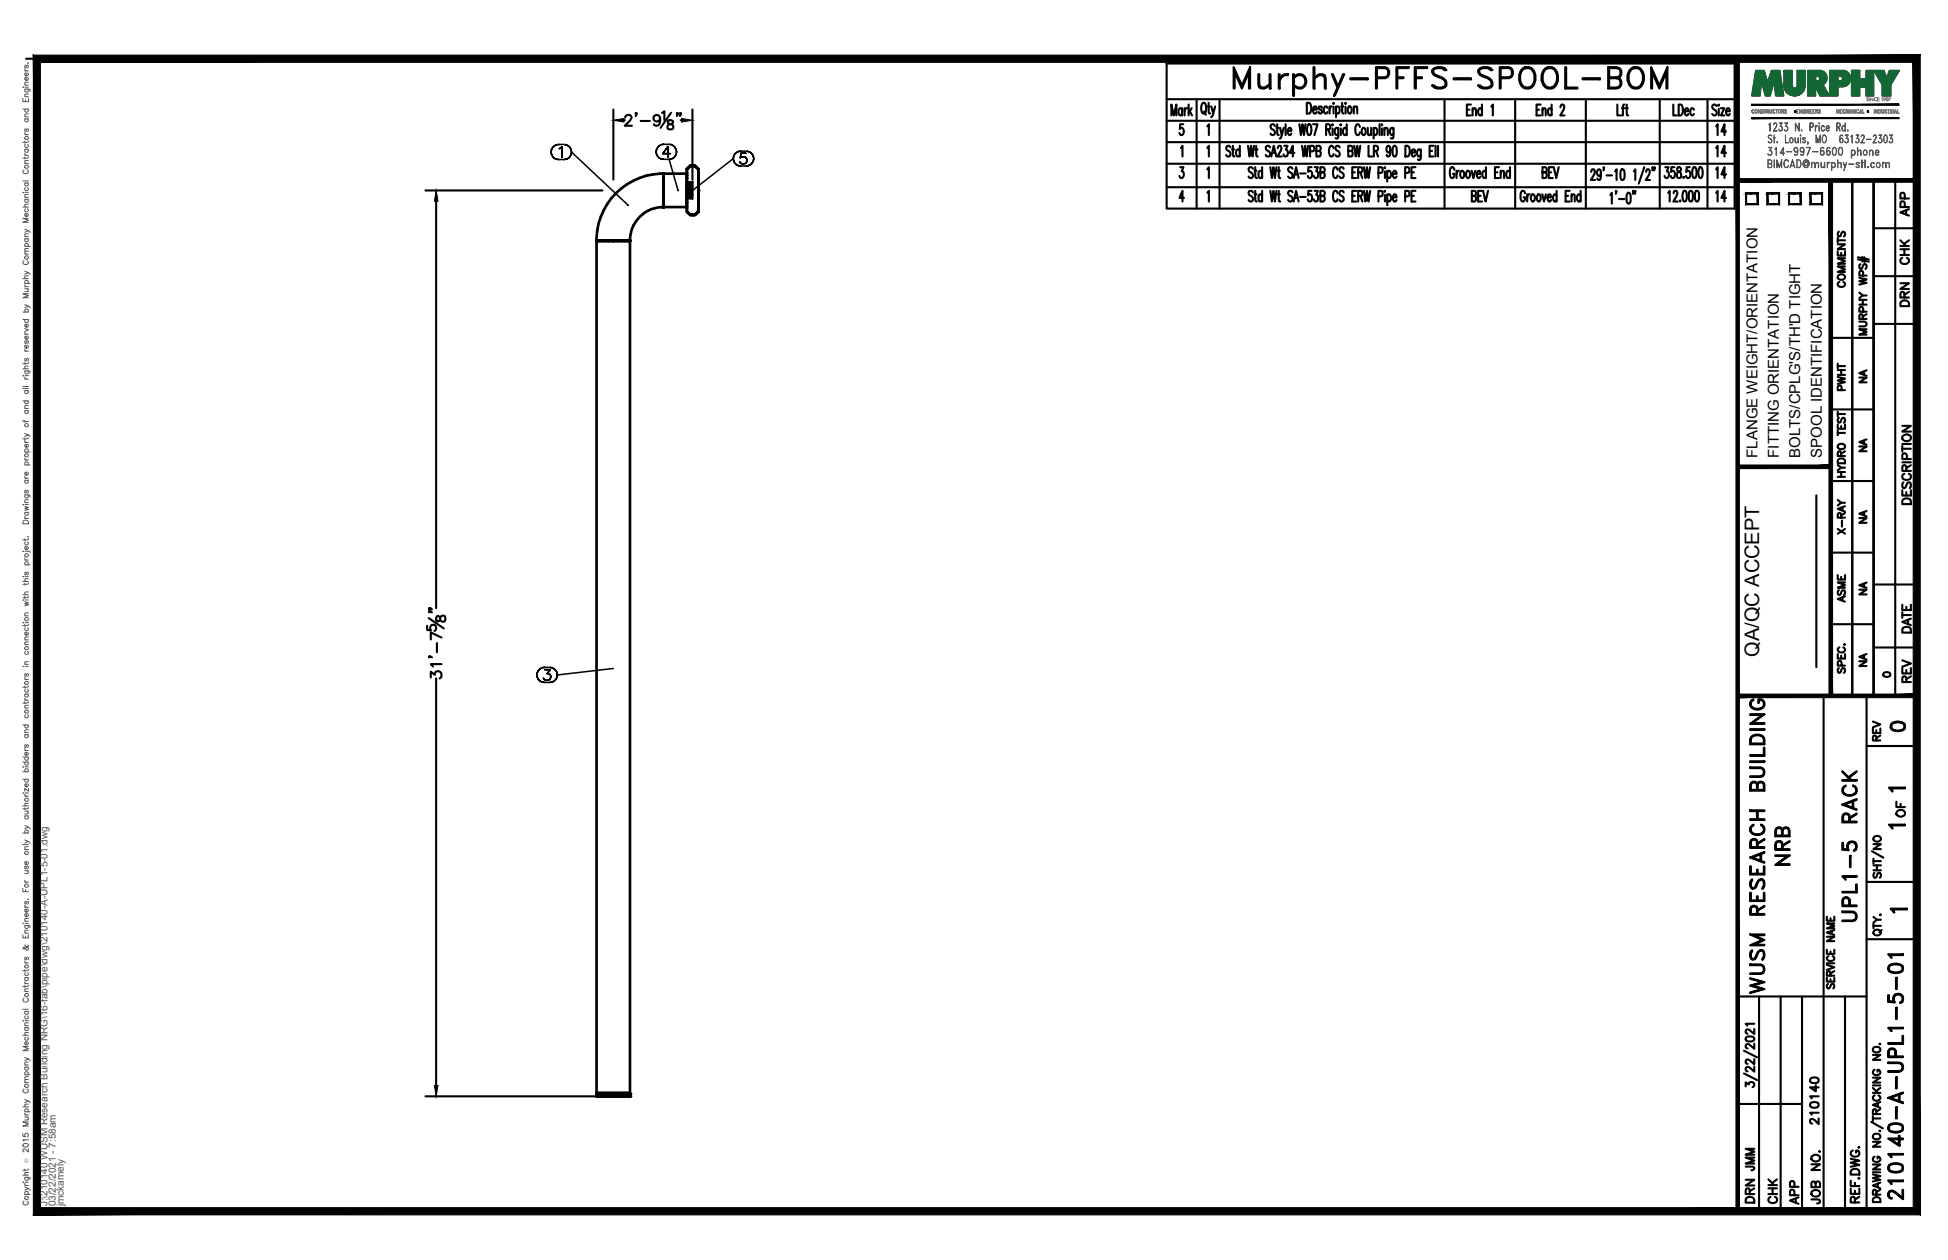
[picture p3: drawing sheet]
<svg xmlns="http://www.w3.org/2000/svg" width="432mm" height="279mm" viewBox="0 0 432 279" stroke-linecap="round" stroke-linejoin="round" font-family="sans-serif">
<defs><g id="words">
<text font-size="10.6" x="272.3" y="22.6">Murphy-PFFS-SPOOL-BOM</text>
<g font-size="6.6">
<text x="397.6" y="193" transform="rotate(-90 397.6 193)">NRB</text>
<text x="412.4" y="205.3" transform="rotate(-90 412.4 205.3)">UPL1-5 RACK</text>
<text x="391.9" y="221.5" transform="rotate(-90 391.9 221.5)">WUSM RESEARCH BUILDING</text>
<text x="422.6" y="267.1" transform="rotate(-90 422.6 267.1)">210140-A-UPL1-5-01</text>
</g>
<g font-size="5.3">
<text x="379.2" y="31">14</text>
<text x="383.5" y="36" transform="rotate(-90 383.5 36)">14</text>
<text x="379.2" y="40.6">14</text>
<text x="383.5" y="45.9" transform="rotate(-90 383.5 45.9)">14</text>
<text x="417.7" y="163.3">0</text>
<text x="389.8" y="260.7" transform="rotate(-90 389.8 260.7)">JMM</text>
<text x="389.8" y="267.8" transform="rotate(-90 389.8 267.8)">DRN</text>
<text x="399.7" y="268.1" transform="rotate(-90 399.7 268.1)">APP</text>
</g>
<g font-size="4.9">
<text x="424" y="49" transform="rotate(-90 424 49)">APP</text>
<text x="424" y="59.6" transform="rotate(-90 424 59.6)">CHK</text>
<text x="409.9" y="64.9" transform="rotate(-90 409.9 64.9)">COMMENTS</text>
<text x="424" y="69.1" transform="rotate(-90 424 69.1)">DRN</text>
<text x="409.9" y="87.8" transform="rotate(-90 409.9 87.8)">PWHT</text>
<text x="424.4" y="112.9" transform="rotate(-90 424.4 112.9)">DESCRIPTION</text>
<text x="409.9" y="119.6" transform="rotate(-90 409.9 119.6)">X-RAY</text>
<text x="409.9" y="134.8" transform="rotate(-90 409.9 134.8)">ASME</text>
<text x="424.4" y="141.5" transform="rotate(-90 424.4 141.5)">DATE</text>
<text x="424.4" y="152.4" transform="rotate(-90 424.4 152.4)">REV</text>
<text x="417.7" y="165.5" transform="rotate(-90 417.7 165.5)">REV</text>
<text x="423" y="182.4" transform="rotate(-90 423 182.4)">OF</text>
<text x="403.9" y="250.5" transform="rotate(-90 403.9 250.5)">210140</text>
<text x="394.8" y="268.1" transform="rotate(-90 394.8 268.1)">CHK</text>
<text x="404.3" y="268.1" transform="rotate(-90 404.3 268.1)">JOB NO.</text>
</g>
<g font-size="4.4">
<text x="414.5" y="86.1" transform="rotate(-90 414.5 86.1)">NA</text>
<text x="414.5" y="101.2" transform="rotate(-90 414.5 101.2)">NA</text>
<text x="414.5" y="117.1" transform="rotate(-90 414.5 117.1)">NA</text>
<text x="414.5" y="133" transform="rotate(-90 414.5 133)">NA</text>
<text x="389.9" y="145.7" transform="rotate(-90 389.9 145.7)">QA/QC ACCEPT</text>
<text x="414.5" y="148.9" transform="rotate(-90 414.5 148.9)">NA</text>
</g>
<text font-size="4" x="416.3" y="151.3">0</text>
<g font-size="3.5">
<text x="417.3" y="176.7">1</text>
<text x="417.3" y="184.9">1</text>
<text x="417.7" y="203.6">1</text>
</g>
<g font-size="3.3">
<text x="389.5" y="101.5" transform="rotate(-90 389.5 101.5)">FLANGE WEIGHT/ORIENTATION</text>
<text x="394.3" y="101.5" transform="rotate(-90 394.3 101.5)">FITTING ORIENTATION</text>
<text x="399.1" y="101.5" transform="rotate(-90 399.1 101.5)">BOLTS/CPLG'S/TH'D TIGHT</text>
<text x="403.8" y="101.5" transform="rotate(-90 403.8 101.5)">SPOOL IDENTIFICATION</text>
</g>
<g font-size="2.2" fill="#545454">
<text x="10.5" y="267.5" transform="rotate(-90 10.5 267.5)">J:\210140 WUSM Research Building NRG\16-fab\pipe\dwg\210140-A-UPL1-5-01.dwg</text>
<text x="12.4" y="267.5" transform="rotate(-90 12.4 267.5)">03/22/2021 - 7:58am</text>
<text x="14.1" y="267.4" transform="rotate(-90 14.1 267.4)">jmckamely</text>
</g>
<text font-size="1.3" fill="#545454" x="6.3" y="257.9" transform="rotate(-90 6.3 257.9)">Ó</text>
</g></defs>
<!-- layer: HP-HWS-WLD -->
<g fill="none" stroke="#000" stroke-width=".59">
<path d="M147.1 39.6v.7M147.1 39v2.3M147.1 38.5v.5M147.1 38.6v.4zM147.1 39v.6v-.6M147.1 38.5v.1zM147.1 39v1.3M147.1 38.6v5.5M147.1 39.6v.8zM152.3 38.5h-5.2v1.9M152.3 38.8v8.1l.7 .8-.7-.8v-.9M152.3 38.8v2.5v-.9"/>
<path d="M152.3 39v-.2v.2M152.3 38.3v.5M152.3 38.4v-.9v1.3M152.3 37.5l.7-.7h1l.8 .7-.8-.7h-1zM153 36.8l-.7 .7 .7-.7M154 36.8h-1h1M154.8 37.5l-.8-.7 .8 .7M154.8 39v-.2v1.6M154.8 39.4v1zM154.8 38.3v.5M154.8 37.5v9.4M132.2 53.3h.1l-.1 .1"/>
<path d="M132.2 53.4h7.4M132.3 53.4h.4M132.3 53.3h.4zM132.4 53.4h-.2v189.7h.2M132.7 53.4h1.4M132.7 53.3h.6zM132.7 53.4h.6h-.6M132.7 53.3h-.3h.3M133.3 53.3h-.6h.6M134.1 53.3h-.8h.8M134.1 53.4h-.8h.8M134.1 53.4h.8"/>
<path d="M134.1 53.3h.8zM134.9 53.4h2.9M134.9 53.3h1zM134.9 53.4h1h-.9M135 53.3h-.9h.9M135.9 53.3h-3.7a14.7 14.7 0 0 1 14.9-14.8v7.4a7.4 7.4 0 0 0-7.5 7.4h-.5h.5h-.1M135.9 53.3h-.9h.9M135.9 53.3h1M136.9 53.3h-1h1M136.9 53.4h-1h1M136.9 53.3h.9M136.9 53.4h2.6"/>
<path d="M137.8 53.3h-.9h.9M137.8 53.3h1.3zM137.8 53.3h.7M138.5 53.3h1M138.6 53.3h-.8h.8M139.2 53.3h-.6h.6M139.5 53.4h.1v189.7h-7.2M139.5 53.4h.1M139.6 53.3h-.4h.4M139.7 53.3h-.1l.1 .1M147.1 44.1v.8v-.8M147.1 44.8v.7z"/>
<path d="M147.1 45.4v.4zM147.1 45.8v.2zM147.1 45.9h.1M147.1 44.8v.1M147.1 42.2v1v-1M147.1 43.2v.9zM147.1 43.2v.9M147.1 41.3v.9v-.9M147.1 42.2h.1M147.1 40.3v1zM147.1 44.1v1.8M147.1 41.3v2.8"/>
<path d="M147.1 44.1v1.9zM147.1 46h.1M147.1 40.3v1v-.9M147.1 43.2v2.7h5.2M152.3 44.2v-1v3M152.3 46.9l.7 .8h1l.8-.8-.8 .8h-1zM152.3 45.4v.3v-.3M152.3 42.2v1.1zM152.3 41.2v1zM152.3 40.4v-.2v.2M153 47.7h1h-1M153.4 40.4v3.7"/>
<path d="M154 47.7l.8-.8-.8 .8M154.8 45.7v1.2v-.9M154.8 44.2v.8zM154.8 44.8v.9zM154.8 44.1v.9zM154.8 43.3v-1.1v1.9M154.8 41.2v1zM154.8 40.2v2v-1.8v.8M132.2 242.4h.2h-.2M132.4 243.1h-.2h.2h-.2v-.5h7.4h-.1h.1v.5h-.1M132.4 242.4h.3h-.3M132.7 243.1h.6"/>
<path d="M132.7 242.6h.6M132.7 242.4h.6h-.6M133.3 242.4h.8h-.8M134.1 243.1h.9M134.1 242.6h.9M134.1 242.4h.9h-.9M135 242.4h.9h-.9M135.9 243.1h1h-1M135.9 242.6h1h-1M135.9 242.4h1h-1M136.9 242.4h.9h-.9M137.8 242.4h.7h-.7"/>
<path d="M138.5 242.4h.6h-.6M139.1 242.4h.4h-.4M139.5 242.4h.1h-.1"/>
</g>
<path d="M147 38.3l.1 .2 .1-.2M139.6 53.4l.3 .1M139.9 53.2l-.3 .1" fill="none" stroke="#000" stroke-width=".22"/>
<g fill="none" stroke="#000" stroke-width=".34">
<path d="M122.2 33.7v.5v-.5M122.2 33.2v.5v-.5M122.2 34.2l.3 .5-.3-.5M122.5 32.7l-.3 .5 .3-.5M122.5 34.7l.3 .4-.3-.4M122.8 32.4l-.3 .3 .3-.3M122.8 35.1l.5 .2-.5-.2M123.3 32.1l-.5 .3 .5-.3M123.3 35.3l.5 .1-.5-.1M123.8 32l-.5 .1 .5-.1M123.8 35.4h1.2M123.8 32h1.2"/>
<path d="M124 33l.2-.1-.2 .1M124.2 32.9l.3-.4-.3 .4M124.5 32.5v2.4v-2.4M125 35.4l.5-.1-.5 .1M125.5 32.1l-.5-.1 .5 .1M125.5 35.3l.5-.2-.5 .2M126 32.4l-.5-.3 .5 .3M126 35.1l.4-.4-.4 .4M126.4 32.7l-.4-.3 .4 .3M126.4 34.7l.2-.5-.2 .5M126.6 33.2l-.2-.5 .2 .5M126.6 34.2l.1-.5-.1 .5"/>
<path d="M126.7 33.7l-.1-.5 .1 .5 12.5 11.8M145.4 33.7l.1 .5-.1-.5M145.5 33.2l-.1 .5 .1-.5M145.5 34.2l.3 .5-.3-.5M145.8 32.7l-.3 .5 .3-.5M145.8 34.7l.3 .3-.3-.3M146.1 32.3l-.3 .4 .3-.4M146.1 35l.5 .2-.5-.2M146.6 32.1l-.5 .2 .5-.2M146.6 35.2l.5 .1-.5-.1M146.9 34.1h1.7h-1.7M147.1 32l-.5 .1 .5-.1"/>
<path d="M147.1 35.3h1.2M147.1 32h1.2M148 32.5l-1.1 1.6 1.1-1.6M148 32.5v2.4v-2.4M148.3 35.3l.5-.1-.5 .1M148.3 35.3l2 6.8M148.8 32.1l-.5-.1 .5 .1M148.8 35.2l.5-.2-.5 .2M149.3 32.3l-.5-.2 .5 .2M149.3 35l.3-.3-.3 .3M149.6 32.7l-.3-.4 .3 .4M149.6 34.7l.3-.5-.3 .5"/>
<path d="M149.9 33.2l-.3-.5 .3 .5M149.9 34.2l.1-.5-.1 .5M150 33.7l-.1-.5 .1 .5M162.5 35.2l.1 .5-.1-.5M162.5 35.2l-8.9 7M162.6 34.7l-.1 .5 .1-.5M162.6 35.7l.2 .4-.2-.4M162.8 34.2l-.2 .5 .2-.5M162.8 36.1l.4 .4-.4-.4M163.2 33.8l-.4 .4 .4-.4M163.2 36.5l.5 .2-.5-.2M163.7 33.6l-.5 .2 .5-.2"/>
<path d="M163.7 36.7l.5 .1-.5-.1M164.1 36.1l-.1-.2 .1 .2M164.1 35l.1-.1-.1 .1M164.2 33.5l-.5 .1 .5-.1M164.2 36.8h1.2M164.2 33.5h1.2M164.2 34l-.1 1 .1-1M164.2 36.2l-.1-.1 .1 .1M164.2 34.9l.4-.1-.4 .1M164.6 36.4l-.4-.2 .4 .2M164.6 34.8h.3h-.3M164.9 36.4h-.3h.3"/>
<path d="M164.9 34.8l.4 .1-.4-.1M165.3 36.2l-.4 .2 .4-.2M165.3 34.9l.2 .2-.2-.2M165.3 34h-1.1h1.1M165.4 36.8l.5-.1-.5 .1M165.5 36l-.2 .2 .2-.2M165.5 35.1l.1 .4-.1-.4M165.6 35.5l-.1 .5zM165.9 33.6l-.5-.1 .5 .1M165.9 36.7l.5-.2-.5 .2M166.4 33.8l-.5-.2 .5 .2M166.4 36.5l.3-.4-.3 .4"/>
<path d="M166.7 34.2l-.3-.4 .3 .4M166.7 36.1l.3-.4-.3 .4M167 34.7l-.3-.5 .3 .5M167 35.7l.1-.5-.1 .5M167.1 35.2l-.1-.5 .1 .5M152.7 44.1v-.9v.9M152.7 43.2v-1v1M152.7 42.2v-.9v.9M152.7 41.3v-.9v.9M153 44.1v-.9v.9M153 42.2v1.9M153 42.2v-.9v.9"/>
<path d="M153 40.4v1.8M153.4 44.1v-.9v.9M153.4 43.2v-1v1M153.4 42.2v-.9v.9M153.4 41.3v-.9v.9M153.4 40.4v3.7M119 149.7l.1 .5-.1-.5M119.1 149.1l-.1 .6 .1-.6M119.1 150.2l.2 .5-.2-.5M119.3 148.7l-.2 .4 .2-.4M119.3 150.7l.4 .3-.4-.3M119.7 148.3l-.4 .4 .4-.4"/>
<path d="M119.7 151l.5 .2-.5-.2M120.2 148.1l-.5 .2 .5-.2M120.2 151.2l.5 .1-.5-.1M120.5 150.4l.2 .3zM120.7 148l-.5 .1 .5-.1M120.7 151.3h1.2M120.7 148h1.2M120.7 148.5h1.2h-1.2M120.7 150.7l.7 .2zM121.3 149.4h.3h-.3M121.6 149.4l.2 .1-.2-.1M121.7 150.7l-.3 .2 .3-.2"/>
<path d="M121.8 149.5l.1 .1-.1-.1M121.9 151.3l.5-.1-.5 .1M121.9 148.5l-.6 .9 .6-.9M121.9 150.5l-.2 .2 .2-.2M121.9 149.6l.2 .3-.2-.3M122.1 149.9l-.2 .6zM122.4 148.1l-.5-.1 .5 .1M122.4 151.2l.4-.2-.4 .2M122.8 148.3l-.4-.2 .4 .2M122.8 151l.4-.3-.4 .3M123.2 148.7l-.4-.4 .4 .4M123.2 150.7l.3-.5-.3 .5"/>
<path d="M123.5 149.1l-.3-.4 .3 .4M123.5 150.2v-.5v.5M135.9 148.2l-12.4 1.5v-.6v.6"/>
</g>
<g fill="#000">
<circle cx="135.9" cy="53.4" r=".3"/>
<circle cx="136.9" cy="53.4" r=".3"/>
<circle cx="137.8" cy="53.4" r=".3"/>
<circle cx="152.3" cy="42.2" r=".3"/>
<circle cx="153.4" cy="40.4" r=".17"/>
<circle cx="154.8" cy="42.2" r=".3"/>
<circle cx="132.2" cy="243.1" r=".3"/>
<circle cx="132.2" cy="242.6" r=".3"/>
<circle cx="132.4" cy="242.6" r=".3"/>
<circle cx="133.3" cy="243.1" r=".3"/>
<circle cx="133.3" cy="242.6" r=".3"/>
<circle cx="135" cy="243.1" r=".3"/>
<circle cx="135" cy="242.6" r=".3"/>
<circle cx="136.9" cy="242.6" r=".3"/>
<circle cx="136.9" cy="243.1" r=".3"/>
<circle cx="137.8" cy="242.6" r=".3"/>
<circle cx="137.8" cy="243.1" r=".3"/>
<circle cx="138.5" cy="243.1" r=".3"/>
<circle cx="138.5" cy="242.6" r=".3"/>
<circle cx="139.1" cy="243.1" r=".3"/>
<circle cx="139.1" cy="242.6" r=".3"/>
<circle cx="139.5" cy="243.1" r=".3"/>
<circle cx="139.5" cy="242.6" r=".3"/>
<circle cx="139.6" cy="242.6" r=".3"/>
<circle cx="139.6" cy="243.1" r=".3"/>
</g>
<!-- layer: PS-BDR -->
<g fill="#000" stroke="#000" stroke-width=".22">
<path d="M388.3 26.1v.2l32.6-.2zM388.3 26.3l32.6-.2v.2z"/>
<path d="M388.3 23.1v.3l32.6-.3zM388.3 23.4l32.6-.3v.3z"/>
<path d="M7.4 12.2v257.2l1.6-1.6zM7.4 12.2l1.6 1.6v254zM7.4 12.2l1.6 1.6 416.6-1.6zM9 13.8l416.6-1.6-1.5 1.6zM425.6 12.2l-1.5 1.6 1.5 255.6zM424.1 13.8l1.5 255.6-1.5-1.6zM7.4 269.4h418.2l-1.5-1.6zM9 267.8h415.1l-416.7 1.6z"/>
</g>
<!-- layer: PS-BDR-T -->
<g fill="none" stroke="#000" stroke-width=".47">
<path d="M415.3 40v114.3h-4.7v-114.2v114.2h-4.8v-114.2M387 42.9h2.6v2.4h-2.6zM391.8 42.9h2.6v2.4h-2.6zM396.6 42.9h2.5v2.4h-2.5zM401.3 42.9h2.6v2.4h-2.6zM411.8 57.5l2.5 .5M411.8 57.1l2.5 .5M412.4 58.6a.59 .59 0 0 0-.3 .5 .59 .59 0 0 0 .4 .5l.3-.1 .3-.8 .4-.1a.64 .64 0 0 1 0 1M412.8 57v1M413.3 57.1v1M405.8 74.9h9.5M412.1 71.3l1.4 .1a.52 .52 0 0 1 .2 .6 .52 .52 0 0 1-.4 .4h-1.2"/>
<path d="M412.1 61.6l1.7 .4-1.7 .3 1.7 .4-1.7 .4M412.1 67.5h1.7M412.1 66.5h1.7M412.1 64.9l.8 .6M412.9 70.7l-.1-.9-.4-.1-.3 .3v.7h1.7M412.9 66.5v1M413 69.1l-.1-.9-.5-.1-.3 .3v.7h1.7M413 61.1l-.1-.9-.5-.1-.3 .3v.7h1.7M413.8 73h-1.7l1.7 .6-1.7 .6h1.7M413.8 65.5h-.9l-.8 .6M413.8 69.7l-.9 .5M405.8 90.8h9.5"/>
<path d="M407.4 94.1v1h1.6v-1M407.4 96h1.6M407.4 91.3v1.1M407.4 95.4v1.1M407.4 91.8h1.6M407.4 98.7a.79 .79 0 0 1 1-.3 .79 .79 0 0 1 .5 .9 .78 .78 0 0 1-1 .3 .78 .78 0 0 1-.5-.9zM407.6 92.7a.59 .59 0 0 0-.3 .5 .59 .59 0 0 0 .4 .5l.3-.1 .3-.8 .4-.1a.65 .65 0 0 1 0 1M408.1 94.5v.6M402.6 109.8v38.1M405.8 106.7h9.5M407.4 105.7h1.6M407.4 104.7h1.6"/>
<path d="M407.4 103.1l.7 .6M407.4 102a.9 .9 0 0 1 1.6 .2v.5h-1.6zM408.1 101.1l-.1-.9-.3-.1-.3 .3v.7h1.6M408.1 104.7v1M409 103.7h-.9l-.7 .6M409 100.1l-.9 .5M405.8 122.5h9.5M405.8 138.4h9.5M407.4 145v1h1.6v-1M407.6 148.2a.59 .59 0 0 0-.3 .5 .59 .59 0 0 0 .4 .5l.3-.2 .3-.7 .4-.1a.65 .65 0 0 1 0 1M407.7 143.5a.59 .59 0 0 0-.3 .7 .59 .59 0 0 0 .6 .5h.4a.59 .59 0 0 0 .6-.5 .59 .59 0 0 0-.4-.7M408.1 145.4v.6"/>
<path d="M408.2 147.6l-.1-.9-.4-.2-.3 .4v.7h1.6M408.8 142.9h.2z"/>
</g>
<!-- layer: PS-DIM -->
<g fill="none" stroke="#000" stroke-width=".47">
<path d="M5.8 13h419M136 24.3v15.5M138.3 26.7h.2M138.6 26.1l.5-.6 .6 .1a.52 .52 0 0 1 .2 .8l-1.4 1.5h1.6M141.1 25.1l-.1 .2-.1-.2h.2l-.2 .6M142 26.8h2M146.3 26.3a.74 .74 0 0 1-1 .6 .74 .74 0 0 1-.3-1.1 .74 .74 0 0 1 1.2 0 2 2 0 0 1-.2 2 .69 .69 0 0 1-1.1-.3M146.8 25l.5-.3v2M148.1 26.8a.42 .42 0 0 0 .2 .7 .72 .72 0 0 1 .8 .3 .72 .72 0 0 1 0 .8l-.7 .1-.4-.2a.74 .74 0 0 1 .1-.8 .74 .74 0 0 1 .8-.2 .42 .42 0 0 0 .2-.7l-.3-.1zM148.7 25l-2.3 3.3M150.2 25.1l-.1 .2-.1-.2h.2l-.2 .6M150.9 25.1l-.1 .2-.1-.2h.2l-.2 .6"/>
<path d="M150.9 26.7h.2M153.5 24.3v15.6M94.3 42.2h39.2M96.7 44.6v90.3M94.7 138.8v.9l.8 .1a.72 .72 0 0 1 0-1.1 .72 .72 0 0 1 1.1 .1 .72 .72 0 0 1-.3 1.1M95 137.1l3.4 2.2M95.2 135.5l.1 .2-.1 .1v-.3l.5 .3M95.2 134.9l.1 .1-.1 .1v-.2l.5 .2M96.8 136.7a.72 .72 0 0 0 .2 1.1l.4-.1 .1-.2a.71 .71 0 0 1 .3-.8 .71 .71 0 0 1 .8 0l.1 .7-.2 .4a.75 .75 0 0 1-.8-.1 .75 .75 0 0 1-.2-.8 .39 .39 0 0 0-.3-.3 .39 .39 0 0 0-.4 .1zM95.2 145.6l.1 .1-.1 .1v-.2l.5 .2M95.5 150.2v-1.2l.9 .6a.76 .76 0 0 1 .9-.8 .76 .76 0 0 1 .6 1.1l-.1 .3-.4 .2M96.7 150.4v90.3"/>
<path d="M96.8 142.6v2M97.9 147.3h-2.4l.5 .5M97.9 141.4l-2.4-1.2v1.6M94.3 243.1h39.2"/>
</g>
<!-- layer: 0 -->
<g fill="none" stroke="#000" stroke-width=".47">
<path d="M415.3 40v114.3M420.1 40v114.3M415.3 50.6h9.5M415.3 61.2h9.5M415.3 71.8h9.5M415.3 129.6h9.5M415.3 143.6h9.5M386.6 238l2.9 1.5M386.6 233l2.9 1.5M387 230l.8-.2a.85 .85 0 0 1 1.1 .6 1.14 1.14 0 0 1-1.9 0zM388.9 236.5v1.1l-1-.8-.6-.2-.3 .3v.3l.4 .4M388.9 234.9v1.1l-1-.8-.6-.3-.3 .2v.5l.4 .3"/>
<path d="M388.9 231.4v1.2l-1-.8-.6-.3-.3 .2v.5l.4 .3M388.9 228.2v1.1l-1-.8-.6-.3-.3 .2v.5l.4 .3M388.9 227h-1.9l.3 .4M387 240.9v-.9l.7 .5a.59 .59 0 0 1 .9-.5 .59 .59 0 0 1-.1 1.1"/>
</g>
<g fill="#000" stroke="#000" stroke-width=".22">
<path d="M384.8 13l.8 255.6v-255.6zM384.8 13l.8 255.6h-.8z"/>
<path d="M385.2 39.6v.8l39.6-.8zM385.2 40.4l39.6-.8v.8z"/>
<path d="M424.5 40l.8 114.3v-114.3zM424.5 40l.8 114.3h-.8z"/>
<path d="M385.2 153.9v.8l39.6-.8zM385.2 154.7l39.6-.8v.8z"/>
</g>
<!-- layer: PS-LOGO -->
<g fill="none" stroke="#545454" stroke-width=".22">
<path d="M5.1 19.3h.1zM5.5 19.8h.9l.2 .1v.4M5.5 15.3v.3l.3 .1M5.5 18.9h.8M5.5 15.7h.8M5.5 19.3h.8M5.7 19.8a.38 .38 0 0 0-.1 .5 .38 .38 0 0 0 .6 0 .38 .38 0 0 0-.1-.5M5.7 14.4l-.2 .3v.3h.3l.1-.4 .2-.2 .2 .3-.2 .4M6.1 17.2a.38 .38 0 0 1 .1 .5 .38 .38 0 0 1-.6 0 .38 .38 0 0 1 .1-.5h.1v.7M6.1 16.2a.38 .38 0 0 1 .1 .5 .38 .38 0 0 1-.6 0 .38 .38 0 0 1 .1-.5h.1v.6M6.2 13.9v.1zM6.3 18.2l-.8 .1v.3l.2 .3"/>
<path d="M5.1 21.8v.7h1.2v-.7M5.1 24.2h1.2M5.4 37.7a.43 .43 0 0 0-.3 .5 .43 .43 0 0 0 .4 .3h.3a.43 .43 0 0 0 .5-.3 .43 .43 0 0 0-.3-.5M5.5 34v.3l.3 .1M5.5 29.4v.3l.3 .2M5.5 31.3v.4M5.5 34.8v.4M5.5 36.2h.8M5.5 34.4h.8M5.5 33.1h.8M5.5 29.9h.8M5.5 26.4h.8"/>
<path d="M5.5 25.9h.8M5.5 21.4h.8M5.7 33.1a.38 .38 0 0 0-.1 .5 .38 .38 0 0 0 .6 0 .38 .38 0 0 0-.1-.5M5.7 32a.4 .4 0 0 0-.1 .6 .4 .4 0 0 0 .6 0 .4 .4 0 0 0-.1-.6M5.7 28.6l-.2 .2v.3h.3l.1-.4 .2-.1 .2 .2-.2 .4M5.7 26.4a.38 .38 0 0 0-.1 .5 .38 .38 0 0 0 .6 0 .38 .38 0 0 0-.1-.5M5.7 24.2a.38 .38 0 0 0-.1 .6 .38 .38 0 0 0 .6 0 .38 .38 0 0 0-.1-.6M5.7 22.1v.4M6.3 35.6h-.8v.3l.2 .3M6.3 34.8l-.3 .3h-.9M6.3 31.3l-.3 .3h-.9M6.3 25.3h-.8v.3l.2 .3"/>
<path d="M6.3 20.9h-.8v.3l.2 .2M391.9 34.2l.2 .2M392 36.3l.6-.1v-.6l-.6-.1v1.6l.6-.1v-.6h-.6M392.1 30a.44 .44 0 0 1 .7 .2 .38 .38 0 0 0-.6-.2 .38 .38 0 0 0-.1 .5l.4 .3a.46 .46 0 0 1 .2 .7 .46 .46 0 0 1-.7-.1 .41 .41 0 0 0 .6 .1 .41 .41 0 0 0 0-.6l-.6-.4zM392.3 33.3a.53 .53 0 0 1 .5 .8 .53 .53 0 0 1-.9 0 .47 .47 0 0 0 .7 .2l.2-.3M392.4 27.2l-.1 1.9v-1.7l-.2 .2zM392.4 36.3l.3 .1v.6l-.8 .2v-1.8l.8 .2v.6l-.3 .2M392.5 33.4a.51 .51 0 0 1 .3 .5 .51 .51 0 0 1-.3 .5M392.7 32.8l-.7-.1h.8l-.5 .7M392.7 32.7l-.5 .7 .4 .1 .2 .3M393.1 30.5l.4 .1zM393.1 29l.8 .1h-.8l.7-1.3-.2-.5h-.2l-.3 .4 .1-.3a.39 .39 0 0 1 .6 0 .39 .39 0 0 1 0 .5l-.7 1.2"/>
<path d="M393.3 35.4v1.8zM393.3 29.9v1.8zM393.4 33l.4-.3v1.7l-.1-1.6zM393.9 35.4l.5 1.5 .6-1.5v1.8l-.1-1.4-.5 1.4-.5-1.4v1.4zM393.9 31.4l.1 .3zM393.9 31.5l.1 .1zM394.4 28.8l.1 .2M394.7 27.9a.55 .55 0 0 1 .4 .7 .55 .55 0 0 1-.7 .4l-.1-.3 .4 .3 .3-.4M394.7 33.9l.9 .1h-1l.7-1.3v1.7v-1.5l-.6 1.1M394.8 28l.2 .5-.2 .5M395 27.3l-.6-.1h.6l-.3 .8M395 27.2l-.4 .8 .4 .1v.3"/>
<path d="M395.5 28.8l.2 .2M395.7 35.5a.47 .47 0 0 1 .7 .3l-.3-.3h-.3a1.08 1.08 0 0 0 0 1.6h.3l.3-.3a.44 .44 0 0 1-.4 .4 .44 .44 0 0 1-.5-.4l-.1-.7zM395.8 29.9v1.7l.7 .1h-.7zM395.8 27.9a.55 .55 0 0 1 .5 .7 .55 .55 0 0 1-.7 .4l-.1-.3 .4 .3 .4-.4M396 28l.3 .5-.3 .5M396 33.6l1.2 .1zM396.2 27.3l-.6-.1h.7l-.5 .8M396.2 27.2l-.4 .8 .3 .1 .2 .3M396.9 30.6a.57 .57 0 0 1 .7 .4 .57 .57 0 0 1-.4 .7l-.3-.1-.2-.4zM396.9 36.8h.8M397 30.6a.52 .52 0 0 1 .4 .5 .52 .52 0 0 1-.4 .5l-.2-.4zM397 36.7h.7"/>
<path d="M397.3 35.4l.6 1.8-.6-1.5-.5 1.5zM397.7 33.3l.3 .4 .3-.1 .2-.3M397.7 33.1l.3-.3h.3l.2 .3M397.8 34.3h.5M397.9 30.5l.1 1 .3 .1 .3-.2-.3 .3-.3-.1-.1-.2zM398 27.2l.8 1.6v-1.6v1.9l-.8-1.6v1.6zM398 32.8l-.3 .4 .3 .5M398.2 32.8a1.22 1.22 0 0 1 .1 1.6M398.3 35.4h.5a1.05 1.05 0 0 1 0 1.8h-.5zM398.3 35.5a.84 .84 0 0 1 .9 .5 .84 .84 0 0 1-.2 .9l-.7 .2zM398.5 33.5l-.2 .2a.49 .49 0 0 1-.6-.2 .49 .49 0 0 1 .1-.6 .49 .49 0 0 1 .7 0v.4a.81 .81 0 0 1-.5 1.1l-.3-.2 .1 .2M398.5 33.3l-.3 .4"/>
<path d="M398.6 30.5v1.2zM399 30l.1-.1v.3zM399.1 33.3l.3 .4 .3-.1 .1-.3M399.1 33.1l.3-.3h.3l.1 .3M399.1 30h.1M399.1 30.5v1.2zM399.1 34.3h.6M399.4 28.8v.3l-.1-.1zM399.4 28.9h.1M399.4 32.8a.51 .51 0 0 0-.3 .4 .51 .51 0 0 0 .3 .5M399.5 32.8a1.22 1.22 0 0 1 .1 1.6M399.6 31.5h.6"/>
<path d="M399.6 30.8l.6 .6-.2 .3-.4-.1v-.2l.1 .2M399.6 30.7h.6M399.7 30.6v.3M399.8 33.5l-.1 .2a.5 .5 0 0 1-.7-.5 .5 .5 0 0 1 .7-.4l.2 .5a.83 .83 0 0 1-.5 1.1l-.3-.2 .1 .2M399.8 33.3l-.3 .4M399.9 35.6a.74 .74 0 0 1 1 .2 .74 .74 0 0 1-.1 1l-.1-1 .1 .9a.68 .68 0 0 0-.3-1.2 .68 .68 0 0 0-.8 .9 .66 .66 0 0 0 .4 .7 .66 .66 0 0 0 .7-.2 .7 .7 0 0 1-.9 .1 .7 .7 0 0 1-.2-.8zM400 36l.2-.2 .4 .1 .1 .2-.5-.2-.2 .3 .1 .4 .4 .1 .2-.2-.1 .2-.4 .1-.2-.2zM400.1 30.6l.1 .2-.2-.3-.4 .1v.2l.6 .5M400.1 31.2v.4M400.7 31.5h.1M400.8 31.9l-.1-.5 .1 .4-.2 .2M400.8 31.7v.1"/>
<path d="M401.3 28.1l.6-.1v-.6l-.6-.1-.1 1.8v-1.9h.5l.2 .4v.4l-.2 .2h-.4M401.3 32.7l-.7 1.7 .7-1.7h-.9l.9 .1M401.6 36v1.2zM401.8 33.6l1.2 .1zM401.8 36.1h.5l.1 1.1-.2-1-.3-.1-.3 .3zM402.4 27.8v1.3zM402.5 29.9l.5 1.5 .5-1.5v1.8l-.1-1.4-.4 1.4-.4-1.4-.1 1.4zM402.6 36.1h.4l.1 1.1-.1-1-.3-.1-.3 .3zM402.6 27.9l.3-.1-.3 .2-.2 .4zM403.2 27.2l.1 .1v.2zM403.2 27.3h.1M403.2 27.8l.1 1.3z"/>
<path d="M403.5 34l.4 .4 .3-.1 .1-.3M403.5 33.8l.4-.4 .3 .1 .1 .3M403.6 36l.2 1 .3 .1 .3-.2-.3 .3-.4-.1zM403.7 32.8h.5M403.8 32.8l-.2 .2a1.17 1.17 0 0 0 .2 1.4M403.8 27.9l.4-.1 .2 .4-.2-.3a.54 .54 0 0 0-.4 .6 .54 .54 0 0 0 .4 .5l.2-.3-.2 .4h-.2l-.3-.5zM403.8 33.4l-.3 .5M404.1 33.4l.2 .5-.2 .5M404.1 30l.2-.1a.95 .95 0 0 1 .6 .9 .95 .95 0 0 1-.6 .9 1.24 1.24 0 0 1-.2-1.7zM404.1 30.1l.2-.1a.87 .87 0 0 1 .5 .8 .87 .87 0 0 1-.5 .8 1.19 1.19 0 0 1-.2-1.5zM404.2 32.8l.1 .1-.4-.2a1.42 1.42 0 0 0-.2 1.7 .49 .49 0 0 0 .6-.2 .49 .49 0 0 0-.1-.7 .49 .49 0 0 0-.7 .1M404.4 36l.1 1.2z"/>
<path d="M404.8 28.4h.6l-.2-.5a.54 .54 0 0 0-.4 .6 .54 .54 0 0 0 .4 .5l.2-.3-.2 .4a.63 .63 0 0 1-.4-.6 .63 .63 0 0 1 .4-.7l.3 .7h-.7M404.9 34l.3 .4 .3-.1 .2-.3M404.9 33.8l.3-.4 .3 .1 .2 .3M405 36l.1 1.2zM405.1 32.8h.5M405.1 32.8l-.1 .2a1.17 1.17 0 0 0 .2 1.4M405.2 33.4l-.3 .5M405.3 36.1l.3-.1-.5 .5zM405.4 33.4l.3 .5-.3 .5M405.5 32.8l.2 .1a.36 .36 0 0 0-.6-.1l-.2 .6v.8l.2 .2a.49 .49 0 0 0 .6-.2 .49 .49 0 0 0-.1-.7 .49 .49 0 0 0-.7 .1M406 36v1.8zM406.2 36.1a.53 .53 0 0 1 .7 .5 .53 .53 0 0 1-.7 .5l-.2-.2 .3 .2a.51 .51 0 0 0 .5-.5 .51 .51 0 0 0-.5-.5l-.3 .2z"/>
<path d="M406.3 32.8l.4-.1a1.13 1.13 0 0 1 0 1.7h-.1a1.28 1.28 0 0 1-.3-1.6zM406.3 34.3h.6M406.3 32.8h.6M406.4 32.8l-.2 .6 .2 1M406.8 32.8l.2 .6-.2 1M407.2 28.1l.6-.1v-.6l-.6-.1-.1 1.8v-1.9l.7 .1 .1 .7-.3 .2h-.4M407.3 35.4l.1 1.8zM407.5 28.2l.4 .9-.3-.9M407.6 36.1h.5l.1 1.1-.2-1-.3-.1-.3 .3zM407.7 32.8l.3-.1a1.13 1.13 0 0 1 0 1.7h-.1a1.28 1.28 0 0 1-.2-1.6zM407.7 34.3h.5M407.7 32.8h.5"/>
<path d="M407.8 32.8l-.2 .6 .2 1M407.8 31.3l.3 .3 .4-.3M407.8 31l.3-.3 .4 .3M408 30.1h.4M408 30l-.1 .3a1.28 1.28 0 0 0 .2 1.3M408.1 30.7l-.3 .4M408.2 32.8l.2 .6-.2 1M408.2 30.7l.3 .4-.3 .5M408.4 30l.1 .2a.33 .33 0 0 0-.5-.2l-.2 .7 .2 .9a.48 .48 0 0 0 .5-.5 .48 .48 0 0 0-.5-.4l-.2 .1M408.5 27.9l.3-.1 .2 .3-.2-.2a.54 .54 0 0 0-.5 .6 .54 .54 0 0 0 .5 .5l.2-.2-.2 .3-.5-.3zM409 27.2l.1 1.9zM409 37l-.5-1 .5 1.2"/>
<path d="M409 31.4l.1 .2M409.2 30.7l.4 .1 .1 .2M409.3 30.6a.53 .53 0 0 1 .4 .6 .53 .53 0 0 1-.7 .4v-.2a.36 .36 0 0 0 .6 .1l.1-.2M409.3 36l-.6 1.8zM409.4 30.7l.3 .4-.3 .5M409.6 28.8v.3zM409.6 28.9v.1zM409.6 30l-.6-.1h.7l-.4 .8M409.6 29.9l-.4 .8M409.8 36.4h1.1zM410.4 33.3v1.7zM410.6 33.3a.53 .53 0 0 1 .7 .6 .53 .53 0 0 1-.7 .5l-.2-.2 .3 .2a.51 .51 0 0 0 .5-.5 .51 .51 0 0 0-.5-.6l-.3 .2z"/>
<path d="M410.6 29.9l-.1 1.8v-1.6l-.2 .2zM411.3 31.4l.2 .2M411.5 37h.6M411.5 36.4l.6 .3v.2a.38 .38 0 0 1-.3 .3 .38 .38 0 0 1-.4-.3l.2 .2M411.5 36.2h.6M411.6 36.1v.3M411.6 30.6a.52 .52 0 0 1 .5 .6 .52 .52 0 0 1-.7 .4l-.1-.2a.36 .36 0 0 0 .6 .1l.2-.2M411.7 32.7l.1 1.7zM411.8 30.7l.3 .4-.1 .3-.2 .2M412 36.1l.1 .2a.38 .38 0 0 0-.3-.3 .38 .38 0 0 0-.4 .3l.7 .5M412 36.7v.4M412 33.3h.5v1.1v-.8l-.2-.3-.5 .3z"/>
<path d="M412 30l-.6-.1h.7l-.5 .8M412 29.9l-.4 .8 .3 .1 .2 .2M412.5 36l.5 .1zM412.5 31.6l.8 .1h-.8l.7-1.3-.2-.4h-.2l-.3 .3 .1-.2a.39 .39 0 0 1 .6-.1 .39 .39 0 0 1 0 .6l-.7 1.1M412.7 35.4l.1 1.8zM413.2 33.3a.54 .54 0 0 1 .7 .6 .54 .54 0 0 1-.7 .5l-.2-.5zM413.4 35.4l.1 1.8zM413.7 30.8l1 .1zM414 36.9l.2 .1-.1 .2zM414 37l.1 .1zM414.4 33.3v1.1zM414.6 33.3h.5l.1 1.1-.1-1-.3-.1-.4 .3z"/>
<path d="M414.7 36.3l.3-.3 .4 .1v.3v-.2a.46 .46 0 0 0-.7 .4 .46 .46 0 0 0 .7 .4v-.1l-.2 .3a.59 .59 0 0 1-.5-.3 .59 .59 0 0 1 0-.6zM415.2 31.6l.8 .1h-.9a1.94 1.94 0 0 0 .8-1.4l-.2-.3h-.3l-.2 .3 .1-.2 .4-.2 .2 .5-.7 1.3M415.7 33.8h.7l-.2-.5a.48 .48 0 0 0-.5 .6 .48 .48 0 0 0 .6 .4l.1-.2-.1 .3a.53 .53 0 0 1-.6-.5 .53 .53 0 0 1 .6-.6l.2 .6h-.8M416 36.3l.1-.2a.53 .53 0 0 1 .7 .5 .53 .53 0 0 1-.7 .5l-.1-.2zM416.4 31.4l.2 .2M416.7 30.6a.53 .53 0 0 1 .5 .6 .53 .53 0 0 1-.7 .4l-.2-.2 .5 .2 .3-.3M416.9 30.7l.2 .4-.2 .5M417.1 30l-.6-.1h.6l-.4 .8M417.1 29.9l-.5 .8 .4 .1 .1 .2M417.3 36l.1 1.2zM417.5 36.1h.5l.1 1.1-.1-.8-.2-.3-.4 .3zM417.7 30l.3-.1a1.32 1.32 0 0 1 0 1.8l-.3-.1-.2-.7z"/>
<path d="M417.7 31.5h.5M417.7 30.1h.5M417.8 30l-.2 .7 .2 .9M418.2 30l.1 .7-.1 .9M418.3 36.1h.4l.1 1.1-.1-1-.3-.1-.3 .3zM418.8 31.4l.2 .2M419.1 30.6a.53 .53 0 0 1 .4 .6 .53 .53 0 0 1-.7 .4v-.2a.36 .36 0 0 0 .6 .1l.1-.2M419.3 30.7l.2 .4-.2 .5M419.4 30l-.6-.1h.7l-.4 .8M419.4 29.9l-.4 .8 .4 .1 .1 .2M5.1 42.7h.1zM5.1 45.9h1.2"/>
<path d="M5.1 40.1h1.2M5.4 57.8a.43 .43 0 0 0-.3 .5 .43 .43 0 0 0 .4 .4h.3a.43 .43 0 0 0 .5-.4 .43 .43 0 0 0-.3-.5M5.5 50.8l.8 .4-.8 .3M5.5 56.3h.8M5.5 54.6h1.2M5.5 52.9h.8M5.5 52.5h.8M5.5 44.2h.8M5.5 43.8h.8M5.5 40.6h.8M5.5 42.7h.8M5.7 54.6a.38 .38 0 0 1-.1-.5 .38 .38 0 0 1 .6 0 .38 .38 0 0 1-.1 .5"/>
<path d="M5.7 52.9a.38 .38 0 0 0-.1 .6 .38 .38 0 0 0 .6 0 .38 .38 0 0 0-.1-.6M5.7 46.3a.38 .38 0 0 0-.1 .6 .38 .38 0 0 0 .6 0 .38 .38 0 0 0-.1-.6M5.7 44.2a.38 .38 0 0 0-.1 .5 .38 .38 0 0 0 .6 0 .38 .38 0 0 0-.1-.5M5.7 41.6a.38 .38 0 0 0-.1 .6 .38 .38 0 0 0 .6 0 .38 .38 0 0 0-.1-.6M5.7 40.6a.38 .38 0 0 0-.1 .5 .38 .38 0 0 0 .6 0 .38 .38 0 0 0-.1-.5M6.1 47.3a.38 .38 0 0 1 .1 .6 .38 .38 0 0 1-.6 0 .38 .38 0 0 1 .1-.6h.1v.7M6.3 55.7l-.8 .1v.2l.2 .3M6.3 55.1h-.8v.3l.2 .3M6.3 51.8l-.8 .1v.3l.2 .3M6.3 51.2l.4 .4M6.3 48.4h-1.2l1.2 .4-1.2 .5h1.2M6.3 45.3h-.8v.3l.2 .3"/>
<path d="M6.3 43.1l-.8 .1v.3l.2 .3M5.1 70.9h1.2M5.1 69.2h1.2M5.1 61.8h1.2M5.5 77.4v.3l.3 .2M5.5 73.7v.2l.3 .2M5.5 72.8l.8 .4-.8 .3M5.5 67.5l.8 .4-.8 .3M5.5 63.1v.3l.3 .2M5.5 60.1l.8 .4-.8 .3M5.5 77.9h.8M5.5 74.1h.8"/>
<path d="M5.5 64h.8M5.5 63.6h.8M5.5 62.9h1.2M5.7 79.4l-.2 .3v.3h.3l.1-.4 .2-.2 .2 .3-.2 .4M5.7 75.6l-.2 .2v.3h.3l.1-.4 .2-.1 .2 .2-.2 .4M5.7 70.9a.38 .38 0 0 0-.1 .5 .38 .38 0 0 0 .6 0 .38 .38 0 0 0-.1-.5M5.7 69.2a.38 .38 0 0 1-.1-.6 .38 .38 0 0 1 .6 0 .38 .38 0 0 1-.1 .6M5.7 62.9a.38 .38 0 0 1-.1-.6 .38 .38 0 0 1 .6 0 .38 .38 0 0 1-.1 .6M6 64l.3 .3-.1 .3-.7 .1M6.1 76.5a.38 .38 0 0 1 .1 .6 .38 .38 0 0 1-.6 0 .38 .38 0 0 1 .1-.6h.1v.7M6.1 74.5a.38 .38 0 0 1 .1 .6 .38 .38 0 0 1-.6 0 .38 .38 0 0 1 .1-.6h.1v.7M6.1 71.9a.38 .38 0 0 1 .1 .5 .38 .38 0 0 1-.6 0 .38 .38 0 0 1 .1-.5h.1v.6"/>
<path d="M6.3 67.9l.4 .4M6.3 65.1h-1.2l1.2 .5-1.2 .4h1.2M6.3 61.2h-.8v.3l.2 .3M6.3 60.5l.4 .4M5.1 93.2l.2 .3h1M5.1 83.3h.1zM5.1 88.9h1.2M5.1 86.1h1.2M5.1 85.7h1.2M5.1 81.8h1.2M5.5 97.6v.3l.3 .2M5.5 96.1l.8 .4-.8 .3"/>
<path d="M5.5 83.6v.3l.3 .2M5.5 82.2l1 .1 .1 .4M5.5 80.4v.4M5.5 93.2v.4M5.5 97.1v.4M5.5 98.1h.8M5.5 91h.8M5.5 90.6h.8M5.5 86.6h.8M5.5 84.1h.8M5.5 83.3h.8M5.7 91a.38 .38 0 0 0-.1 .6 .38 .38 0 0 0 .6 0 .38 .38 0 0 0-.1-.6"/>
<path d="M5.7 88.9a.38 .38 0 0 0-.1 .5 .38 .38 0 0 0 .6 0 .38 .38 0 0 0-.1-.5M5.7 86.6a.38 .38 0 0 0-.1 .6 .38 .38 0 0 0 .6 0 .38 .38 0 0 0-.1-.6M5.7 82.2a.38 .38 0 0 0-.1 .6 .38 .38 0 0 0 .6 0 .38 .38 0 0 0-.1-.6M6.1 98.5a.38 .38 0 0 1 .1 .6 .38 .38 0 0 1-.6 0 .38 .38 0 0 1 .1-.6h.1v.7M6.3 97.1l-.3 .2h-.9M6.3 96.5l.4 .3M6.3 89.9l-.8 .1v.3l.2 .3M6.3 81.2h-.8v.3l.2 .3M6.3 80.4l-.3 .2h-.9M5.1 111.9h.1zM5.2 115.6a.69 .69 0 0 1 1.1 .1v.4h-1.2zM5.5 114.5v.3l.3 .2"/>
<path d="M5.5 112.3l.8 .2-.8 .2 .8 .3-.8 .2M5.5 109.7h.9l.2 .1v.5M5.5 105.6v.3l.3 .1M5.5 101.6v.2l.3 .2M5.5 119.5v.4M5.5 115h.8M5.5 113.6h.8M5.5 111.4h.8M5.5 106.5h.8M5.5 106h.8M5.5 103.1h1.2M5.5 102h.8"/>
<path d="M5.5 100.2h1.2M5.5 111.9h.8M5.7 113.6a.38 .38 0 0 0-.1 .6 .38 .38 0 0 0 .6 0 .38 .38 0 0 0-.1-.6M5.7 109.7a.4 .4 0 0 0-.1 .6 .4 .4 0 0 0 .6 0 .4 .4 0 0 0-.1-.6M5.7 108.7l-.2 .3v.3h.3l.1-.4 .2-.2 .2 .3-.2 .3M5.7 106.5a.38 .38 0 0 0-.1 .6 .38 .38 0 0 0 .6 0 .38 .38 0 0 0-.1-.6M5.7 103.1a.38 .38 0 0 1-.1-.5 .38 .38 0 0 1 .6 0 .38 .38 0 0 1-.1 .5M5.7 100.2a.4 .4 0 0 1-.1-.6 .4 .4 0 0 1 .6 0 .4 .4 0 0 1-.1 .6M6.1 104.7a.38 .38 0 0 1 .1 .5 .38 .38 0 0 1-.6 0 .38 .38 0 0 1 .1-.5h.1v.7M6.2 119h.1M6.3 119.4l-.3 .3h-.9M6.3 110.8l-.8 .1v.3l.2 .2"/>
<path d="M5.1 138.1h.1zM5.1 133h.1zM5.1 127.9h.1zM5.1 122.2h.1zM5.1 131.9h1.2M5.1 128.9h1.2M5.5 133.4l.8 .3-.8 .2 .8 .2-.8 .3M5.5 123.7v.3l.3 .2M5.5 129.4v.3M5.5 132.3v.4M5.5 138.5v.4M5.5 136.6h.8"/>
<path d="M5.5 125.3h1.2M5.5 124.2h.8M5.5 122.2h1l.2 .3M5.5 138.1h.8M5.5 133h.8M5.5 127.9h.8M5.7 139.2a.38 .38 0 0 0-.1 .5 .38 .38 0 0 0 .6 0 .38 .38 0 0 0-.1-.5M5.7 126.9l-.2 .2v.3h.3l.1-.4 .2-.1 .2 .2-.2 .4M5.7 125.3a.38 .38 0 0 1-.1-.6 .38 .38 0 0 1 .6 0 .38 .38 0 0 1-.1 .6M5.7 120.2a.38 .38 0 0 0-.1 .5 .38 .38 0 0 0 .6 0 .38 .38 0 0 0-.1-.5M6.1 121.2a.38 .38 0 0 1 .1 .5 .38 .38 0 0 1-.6 0 .38 .38 0 0 1 .1-.5h.1v.7M6.3 138.4l-.3 .3h-.9"/>
<path d="M6.3 135.9l-.8 .1v.3l.2 .3M6.3 132.2l-.3 .3h-.9M6.3 131.3h-.8v.3l.2 .3M6.3 129.3l-.3 .3h-.9M6.3 128.3l-.8 .1v.3l.2 .2M5.1 147.8h.1zM5.5 154.8v.3l.3 .2M5.5 150.2v.3l.3 .2M5.5 152.1v.5M5.5 155.6v.5M5.5 157h.8M5.5 155.3h.8"/>
<path d="M5.5 153.9h.8M5.5 150.7h.8M5.5 147.3h.8M5.5 142.9h.8M5.5 141.9h.8M5.5 147.8h.8M5.7 158.5a.38 .38 0 0 0-.1 .5 .38 .38 0 0 0 .6 0 .38 .38 0 0 0-.1-.5M5.7 153.9a.38 .38 0 0 0-.1 .6 .38 .38 0 0 0 .6 0 .38 .38 0 0 0-.1-.6M5.7 152.8a.38 .38 0 0 0-.1 .6 .38 .38 0 0 0 .6 0 .38 .38 0 0 0-.1-.6M5.7 149.4l-.2 .2v.3h.3l.1-.4 .2-.1 .2 .2-.2 .4M5.7 144.4a.38 .38 0 0 0-.1 .6 .38 .38 0 0 0 .6 0 .38 .38 0 0 0-.1-.6M6.1 140.2a.38 .38 0 0 1 .1 .6 .38 .38 0 0 1-.6 0 .38 .38 0 0 1 .1-.6h.1v.7"/>
<path d="M6.3 156.4h-.8v.3l.2 .3M6.3 155.6l-.3 .3h-.9M6.3 152.1l-.3 .3h-.9M6.3 146.7l-.8 .1v.3l.2 .2M6.3 142.4h-.8v.3l.2 .2M6.3 141.3h-.8v.3l.2 .3M5.1 175.8h.1zM5.1 170h.1zM5.1 178.7h1.2M5.1 172.8h1.2M5.1 171.1h1.2M5.1 169h1.2"/>
<path d="M5.1 167.9h1.2M5.1 160.8h1.2M5.5 176.1v.3l.3 .2M5.5 166v.3l.3 .1M5.5 179.1v.4M5.5 179.9h.8M5.5 176.6h.8M5.5 166.4h.8M5.5 162.9h.8M5.5 162.5h.8M5.5 175.8h.8M5.5 170h.8"/>
<path d="M5.7 172.8a.38 .38 0 0 0-.1 .5 .38 .38 0 0 0 .6 0 .38 .38 0 0 0-.1-.5M5.7 171.1a.38 .38 0 0 1-.1-.5 .38 .38 0 0 1 .6 0 .38 .38 0 0 1-.1 .5M5.7 169a.38 .38 0 0 0-.1 .5 .38 .38 0 0 0 .6 0 .38 .38 0 0 0-.1-.5M5.7 167.9a.4 .4 0 0 0-.1 .6 .4 .4 0 0 0 .6 0 .4 .4 0 0 0-.1-.6M5.7 165.1l-.2 .2v.4h.3l.1-.4 .2-.2 .2 .2-.2 .5M5.7 162.9a.38 .38 0 0 0-.1 .6 .38 .38 0 0 0 .6 0 .38 .38 0 0 0-.1-.6M5.7 160.8a.38 .38 0 0 0-.1 .5 .38 .38 0 0 0 .6 0 .38 .38 0 0 0-.1-.5M6 179.9l.3 .4-.3 .2h-.5M6.1 173.8a.38 .38 0 0 1 .1 .6 .38 .38 0 0 1-.6 0 .38 .38 0 0 1 .1-.6h.1v.7M6.1 166.8a.38 .38 0 0 1 .1 .6 .38 .38 0 0 1-.6 0 .38 .38 0 0 1 .1-.6h.1v.7M6.3 179.1l-.3 .3h-.9M6.3 178.1l-.8 .1v.3l.2 .2"/>
<path d="M6.3 174.8v.7l-.8-.7v.7M6.3 161.8l-.8 .1v.3l.2 .3M5.1 197v.7h1.2M5.1 187.3h1.2M5.1 184.7h1.2M5.5 195.2v.2l.3 .2M5.5 186.3l.8 .3-.8 .3M5.5 183.1l.8 .3-.8 .4M5.5 195.6h.8M5.5 193.1h.8M5.5 188.4h.8M5.5 180.9h.8"/>
<path d="M5.7 199.9l-.2 .2v.3h.3l.1-.3 .2-.2 .2 .2-.2 .4M5.7 192.1l-.2 .2v.3h.3l.1-.4 .2-.1 .2 .2-.2 .4M5.7 184.7a.38 .38 0 0 1-.1-.5 .38 .38 0 0 1 .6 0 .38 .38 0 0 1-.1 .5M5.7 180.9a.4 .4 0 0 0-.1 .6 .4 .4 0 0 0 .6 0 .4 .4 0 0 0-.1-.6M5.7 197.3v.4M6 193.1l.3 .4-.3 .2h-.5M6.1 191a.38 .38 0 0 1 .1 .6 .38 .38 0 0 1-.6 0 .38 .38 0 0 1 .1-.6h.1v.7M6.2 199.4h.1zM6.3 187.7l-.8 .1v.3l.2 .3M6.3 186.6l.4 .4M6.3 183.4l.4 .4M5.1 207.2v.8h1.2v-.8"/>
<path d="M5.1 204.8h.1zM5.5 217.7v.3l.3 .1M5.5 213.1v.2l.3 .2M5.5 205.2l1 .1 .1 .4M5.5 200.7v.3l.3 .2M5.5 215v.4M5.5 218.5v.4M5.5 219.9h.8M5.5 218.1h.8M5.5 216.8h.8M5.5 213.5h.8M5.5 206.9h.8"/>
<path d="M5.5 204.3h.8M5.5 201.2h.8M5.5 204.8h.8M5.6 209.6l-.1 .1a.73 .73 0 0 1 .7 .9l-.2 .1-.6-.6-.3 .2 .1 .1 .5-.1 .6-.6-.1-.1M5.7 216.8a.38 .38 0 0 0-.1 .5 .38 .38 0 0 0 .6 0 .38 .38 0 0 0-.1-.5M5.7 215.7a.38 .38 0 0 0-.1 .5 .38 .38 0 0 0 .6 0 .38 .38 0 0 0-.1-.5M5.7 212.2l-.2 .3v.3h.3l.1-.4 .2-.2 .2 .3-.2 .3M5.7 205.2a.38 .38 0 0 0-.1 .6 .38 .38 0 0 0 .6 0 .38 .38 0 0 0-.1-.6M5.7 207.5v.5M6.1 202.6a.38 .38 0 0 1 .1 .6 .38 .38 0 0 1-.6 0 .38 .38 0 0 1 .1-.6h.1v.7M6.1 201.6a.38 .38 0 0 1 .1 .5 .38 .38 0 0 1-.6 0 .38 .38 0 0 1 .1-.5h.1v.7M6.3 219.3h-.8v.3l.2 .3"/>
<path d="M6.3 218.5l-.3 .3h-.9M6.3 215l-.3 .3h-.9M6.3 206.3h-.8v.3l.2 .3M6.3 203.7h-.8v.3l.2 .3M5.1 226.3h.1zM5.1 229.6h1.2M5.1 223.8h1.2M5.4 221.3a.43 .43 0 0 0-.3 .5 .43 .43 0 0 0 .4 .4h.3a.43 .43 0 0 0 .5-.4 .43 .43 0 0 0-.3-.5M5.5 234.5l.8 .4-.8 .3M5.5 238.3h1.2M5.5 236.6h.8M5.5 236.2h.8"/>
<path d="M5.5 227.9h.8M5.5 227.4h.8M5.5 224.3h.8M5.5 226.3h.8M5.7 238.3a.38 .38 0 0 1-.1-.5 .38 .38 0 0 1 .6 0 .38 .38 0 0 1-.1 .5M5.7 236.6a.38 .38 0 0 0-.1 .6 .38 .38 0 0 0 .6 0 .38 .38 0 0 0-.1-.6M5.7 230a.38 .38 0 0 0-.1 .5 .38 .38 0 0 0 .6 0 .38 .38 0 0 0-.1-.5M5.7 227.9a.38 .38 0 0 0-.1 .5 .38 .38 0 0 0 .6 0 .38 .38 0 0 0-.1-.5M5.7 225.3a.38 .38 0 0 0-.1 .5 .38 .38 0 0 0 .6 0 .38 .38 0 0 0-.1-.5M5.7 224.3a.38 .38 0 0 0-.1 .5 .38 .38 0 0 0 .6 0 .38 .38 0 0 0-.1-.5M6.1 231a.38 .38 0 0 1 .1 .6 .38 .38 0 0 1-.6 0 .38 .38 0 0 1 .1-.6h.1v.7M6.3 239.4h-.8v.3l.2 .3"/>
<path d="M6.3 238.7l-.8 .1v.3l.2 .3M6.3 235.5l-.8 .1v.3l.2 .3M6.3 234.9l.4 .3M6.3 232.1h-1.2l1.2 .4-1.2 .5h1.2M6.3 229h-.8v.3l.2 .3M6.3 226.8l-.8 .1v.2l.2 .3M5.1 251.4v.6h.5a.43 .43 0 0 1 0-.6 .43 .43 0 0 1 .6 .1 .43 .43 0 0 1-.2 .6M5.1 245.4h1.2M5.2 253.7a.58 .58 0 0 1 .7-.2 .58 .58 0 0 1 .3 .7 .59 .59 0 0 1-.7 .2 .59 .59 0 0 1-.3-.7zM5.4 241.5a.43 .43 0 0 0-.3 .5 .43 .43 0 0 0 .4 .3h.3a.43 .43 0 0 0 .5-.3 .43 .43 0 0 0-.3-.5M5.5 246.8v.3l.3 .2M5.5 243.8l.8 .4-.8 .3"/>
<path d="M5.5 259.2v.5M5.5 247.7h.8M5.5 247.3h.8M5.5 246.5h1.2M5.5 240h.8M5.7 246.5a.38 .38 0 0 1-.1-.5 .38 .38 0 0 1 .6 0 .38 .38 0 0 1-.1 .5M6 247.7l.3 .5-.3 .2h-.5M6.3 260h-.8v.3l.2 .3M6.3 259.2l-.3 .3h-.9M6.3 254.7v.8l-.8-.7h-.3l-.1 .4 .3 .2M6.3 252.8h-1.2l.2 .3M6.3 248.8h-1.2l1.2 .4-1.2 .5h1.2"/>
<path d="M6.3 244.8l-.8 .1v.3l.2 .2M6.3 244.2l.4 .3M5.1 262.2h.1zM5.1 260.6h1.2M5.4 266.3a.43 .43 0 0 0-.3 .5 .43 .43 0 0 0 .4 .4h.3a.43 .43 0 0 0 .5-.4 .43 .43 0 0 0-.3-.5M5.5 263.2l.8 .4-.8 .3M5.5 262.4v.3l.3 .2M5.5 261.1h.9l.2 .1v.4M5.5 264.9h1.2M5.5 262.9h.8M5.5 262.2h.8M5.7 264.9a.38 .38 0 0 1-.1-.6 .38 .38 0 0 1 .6 0 .38 .38 0 0 1-.1 .6"/>
<path d="M5.7 261.1a.38 .38 0 0 0-.1 .5 .38 .38 0 0 0 .6 0 .38 .38 0 0 0-.1-.5M6.3 263.6l.4 .4"/>
<circle cx="5.9" cy="37" r=".4"/>
<circle cx="5.9" cy="30.6" r=".4"/>
<circle cx="413.5" cy="33.8" r=".48"/>
<circle cx="416.3" cy="36.6" r=".48"/>
<circle cx="5.9" cy="57.1" r=".39"/>
<circle cx="5.9" cy="94.3" r=".4"/>
<circle cx="5.9" cy="101" r=".4"/>
<circle cx="5.9" cy="137.3" r=".39"/>
<circle cx="5.9" cy="123.2" r=".4"/>
<circle cx="5.9" cy="157.8" r=".4"/>
<circle cx="5.9" cy="151.4" r=".4"/>
<circle cx="5.9" cy="143.7" r=".4"/>
<circle cx="5.9" cy="177.3" r=".4"/>
<circle cx="5.9" cy="189.1" r=".39"/>
<circle cx="5.9" cy="196.4" r=".4"/>
<circle cx="5.9" cy="214.3" r=".4"/>
<circle cx="5.9" cy="220.6" r=".4"/>
<circle cx="5.9" cy="240.8" r=".39"/>
<circle cx="5.9" cy="265.6" r=".39"/>
</g>
<!-- layer: PS-BDR -->
<g fill="none" stroke="#136734" stroke-width=".34">
<path d="M388.6 19.6v1.6M388.7 18.9v2.3M388.8 18.2v3M388.9 17.5v3.7M389 16.8v4.4M389.1 16.1v5.1M389.2 15.6v5.6M389.4 15.6v5.6M389.5 15.6v5.6M389.6 15.6v5.6M389.7 15.6v5.6M389.8 15.6v5.6"/>
<path d="M389.9 15.6v5.6M390 15.6v5.6M390.1 15.6v5.3M390.3 15.6v4.2M390.3 15.6v3.1M390.5 15.6v2.5M390.6 15.6v2.9M390.7 15.6v3.4M390.8 15.6v3.7M390.9 15.6v4.2M391 15.6h-1.8l-.9 5.6h1.8l.3-3.2 .9 3.2h1.1l.9-3.2 .3 3.2h1.8l-.9-5.6M391 15.6l.8 2.7 .9-2.7h1.8"/>
<path d="M391 15.6v4.5M391.1 16v4.6M391.3 16.4v4.5M391.4 16.7v4.5M391.5 17.1v4.1M391.6 17.5v3.7M391.7 17.8v3.4M391.8 18.2v3M391.9 18v3.2M392 17.6v3.6M392.2 17.3v3.9M392.2 16.9v4.3"/>
<path d="M392.4 16.6v4.6M392.5 16.2v4.6M392.6 15.9v4.5M392.7 15.6v4.4M392.8 15.6v4M392.9 15.6v3.6M393.1 15.6v3.2M393.1 15.6v2.8M393.3 15.6v2.4M393.4 15.6v3.4M393.5 15.6v4.5M393.6 15.6v5.5"/>
<path d="M393.7 15.6v5.6M393.8 15.6v5.6M393.9 15.6v5.6M394 15.6v5.6M394.2 15.6v5.6M394.3 15.6v5.6M394.4 15.6v5.6M394.5 15.6v5.6M394.6 16.3v4.9M394.7 17v4.2M394.8 17.7v3.5M395 18.4v2.8"/>
<path d="M395 19.1v2.1M395.2 19.8v1.4M395.5 19v-3.4h1.7v3.5M395.5 19a2.28 2.28 0 0 0 2.3 2.2M395.5 15.6v3.9M395.6 15.6v4.3M395.7 15.6v4.5M395.8 15.6v4.7M395.9 15.6v4.8M396.1 15.6v5M396.2 15.6v5M396.3 15.6v5.1"/>
<path d="M396.4 15.6v5.2M396.5 15.6v5.3M396.6 15.6v5.3M396.7 15.6v5.4M396.8 15.6v5.4M396.9 15.6v5.5M397.1 15.6v5.5M397.2 15.6v5.6M397.3 19.2v2M397.3 19.1a.57 .57 0 0 0 .6 .5 .57 .57 0 0 0 .5-.5M397.4 19.4v1.8M397.5 19.5v1.7"/>
<path d="M397.6 19.5v1.7M397.7 19.6v1.6M397.8 19.6v1.6M398 19.6v1.6M398 19.5v1.7M398.2 19.5v1.7M398.3 19.4v1.8M398.5 15.6v5.5M398.6 15.6v5.5M398.7 15.6v5.5M398.9 15.6v5.4M398.9 15.6v5.3"/>
<path d="M399.1 15.6v5.3M399.2 15.6v5.2M399.3 15.6v5.1M399.4 15.6v5M399.5 15.6v4.9M399.6 15.6v4.7M399.7 15.6v4.6M399.9 15.6v4.4M400 15.6v4.2M400.1 19.3v-3.7h-1.7v5.6M400.1 19a2.31 2.31 0 0 1-2.3 2.2M400.8 15.6v5.6"/>
<path d="M401 15.6v5.6M401.1 15.6v5.6M401.2 15.6v5.6M401.3 15.6v5.6M401.4 15.6v5.6M401.5 15.6v5.6M401.6 15.6v5.6M401.7 15.6v5.6M401.9 15.6v5.6M402 15.6v5.6M402.1 15.6v5.6M402.2 15.6v5.6"/>
<path d="M402.3 15.6v5.6M402.4 15.6v5.6M402.5 15.6v1.3M402.5 18v1.3M402.7 15.6v1.3M402.7 18v1.6M402.7 18v1.8M402.9 15.6v1.3M402.9 18v2.1M403 15.6v1.3M403 18v2.3M403.1 15.6v1.3l.2 .3 .1 .4"/>
<path d="M403.1 16.9h-.7v1.1l.7-.1v2.6M403.2 15.6v1.4M403.2 17.9v2.9M403.3 17.8l-.2 .1M403.3 15.6v1.6M403.3 17.7v3.3M403.4 17.7l-.1 .1M403.4 15.6v5.6M403.5 15.6v5.6M403.6 15.7v5.5M403.8 15.7v5.5M403.9 15.7v5.5"/>
<path d="M404 15.8v3M404 18.9v2.3M404.1 15.9v2.9M404.1 19v2.2M404.2 15.9v2.8M404.2 19.1v2.1M404.3 19.2l1.2 2h-2.1M404.3 16v2.6M404.3 19.2v2M404.3 19.1l-.4-.2a1.67 1.67 0 0 0 1.1-1.8 1.67 1.67 0 0 0-1.5-1.5h-2.8v5.6h1.7v-2.1l1 2.1M404.4 16.1v2.4M404.4 19.4v1.8"/>
<path d="M404.5 16.2v2.2M404.5 19.6v1.6M404.7 16.3v2M404.7 19.8v1.4M404.8 16.5v1.6M404.8 20v1.2M404.9 16.7v1.2M405.7 15.6v5.6M405.8 15.6v5.6M405.9 15.6v5.6M406 15.6v5.6M406.1 15.6v5.6"/>
<path d="M406.2 15.6v5.6M406.3 15.6v5.6M406.4 15.6v5.6M406.6 15.6v5.6M406.8 15.6v5.6M406.9 15.6v5.6M407 15.6v5.6M407.1 15.6v5.6M407.2 15.6v5.6M407.3 15.6v5.6M407.4 18h.6M407.4 15.6v1.3"/>
<path d="M407.4 18v1.2M407.6 15.6v1.3M407.6 18v1.2M407.7 15.6v1.3M407.7 18v1.2M407.8 15.6v1.3M407.8 18v1.2M407.9 15.6v1.3M407.9 18v1.2M408 15.6v1.3M408 18v1.2M408 16.9h-.6v1.1"/>
<path d="M408.1 16.9h.1M408.1 15.6v1.3M408.1 18v1.2M408.2 17.9l.1-.1v1.4M408.2 15.6v1.3l.1 .2M408.2 17.9v1.3M408.2 17.9l-.1 .1M408.3 15.6v1.5M408.4 17.1v.5M408.4 17.7v.1M408.5 15.6v3.6M408.5 15.6h-2.9v5.6h1.8v-2"/>
<path d="M408.5 15.6l.7 .2 .5 .4M408.5 15.6v3.6h-1.1M408.7 15.6v3.6M408.8 15.7v3.5M408.9 15.7v3.5M409 15.7v3.4M409.1 15.8v3.3M409.2 15.8v3.2M409.3 15.9v3.1M409.4 16v2.9M409.6 16.1v2.7M409.7 16.2l.3 .5"/>
<path d="M409.7 16.2v2.5l.3-.6M409.7 18.6l-.5 .4-.7 .2M409.8 16.3v2.3M409.9 16.5v1.9M410 16.7v1.5M410.1 16.7l.1 .7-.1 .7M410.1 17v.9M410.4 15.6h1.8h-1.8M410.4 15.6v5.6h1.8v-2h1.4v2h1.7v-5.6h-1.7v2h-1.4v-2M410.6 15.6v5.6M410.7 15.6v5.6M410.8 15.6v5.6"/>
<path d="M410.9 15.6v5.6M411 15.6v5.6M411.1 15.6v5.6M411.3 15.6v5.6M411.5 15.6v5.6M411.6 15.6v5.6M411.7 15.6v5.6M411.8 15.6v5.6M411.9 15.6v5.6M412 15.6v5.6M412.1 15.6v5.6M412.2 17.6v1.6"/>
<path d="M412.4 17.6v1.6M412.5 17.6v1.6M412.6 17.6v1.6M412.7 17.6v1.6M412.8 17.6v1.6M412.9 17.6v1.6M413 17.6v1.6M413.1 17.6v1.6M413.2 17.6v1.6M413.4 17.6v1.6M413.5 17.6v1.6M413.6 17.6v1.6"/>
<path d="M413.7 15.6v5.6M413.8 15.6v5.6M413.9 15.6v5.6M414 15.6v5.6M414.1 15.6v5.6M414.3 15.6v5.6M414.5 15.6v5.6M414.6 15.6v5.6M414.7 15.6v5.6M414.8 15.6v5.6M414.9 15.6v5.6M415 15.6v5.6"/>
<path d="M415.1 15.6v5.6M415.2 15.6v5.6M415.4 15.6h2.2l.6 1.7 .6-1.7h2.2l-1.9 3.2v2.4h-1.9v-2.4zM415.5 15.6v.2M415.6 15.6v.3M415.7 15.6v.6M415.8 15.6v.7M415.9 15.6v.9M416 15.6v1.1M416.2 15.6v1.3M416.2 15.6v1.5M416.4 15.6v1.7"/>
<path d="M416.5 15.6v1.9M416.6 15.6v2.1M416.7 15.6v2.3M416.8 15.6v2.5M416.9 15.6v2.6M417.1 15.6v2.8M417.1 15.6v3M417.3 15.6v5.6M417.4 15.6v5.6M417.5 15.6v5.6M417.6 15.6v5.6M417.7 16v5.2"/>
<path d="M417.8 16.3v4.9M417.9 16.6v4.6M418 17v4.2M418.2 17.3v3.9M418.3 17.1v4.1M418.4 16.8v4.4M418.5 16.5v4.7M418.6 16.2v5M418.7 15.9v5.3M418.8 15.6v5.6M418.9 15.6v5.6M419 15.6v5.6"/>
<path d="M419.2 15.6v3.1M419.3 15.6v2.9M419.4 15.6v2.7M419.5 15.6v2.5M419.6 15.6v2.3M419.7 15.6v2.2M419.8 15.6v2M419.9 15.6v1.8M420.1 15.6v1.6M420.1 15.6v1.4M420.3 15.6v1.2M420.4 15.6v1"/>
<path d="M420.5 15.6v.9M420.6 15.6v.7M420.7 15.6v.5M420.8 15.6v.3M420.9 15.6v.1M388.4 21v.2M388.5 20.3v.9M395.3 20.6v.6M404.9 20.1v1.1M405 20.3v.9M405.1 20.5v.7M405.2 20.7v.5"/>
<path d="M405.3 20.9v.3M405.4 21.1v.1"/>
</g>
<!-- layer: PS-LOGO -->
<g fill="none" stroke="#767676" stroke-width=".22">
<path d="M388.4 24.5l.1-.2 .3 .2a.25 .25 0 0 0-.3-.2 .25 .25 0 0 0-.1 .3l.1 .5 .3-.2a.26 .26 0 0 1-.3 .2 .26 .26 0 0 1-.2-.3zM389.1 24.3h.1a.4 .4 0 0 1 .3 .4 .4 .4 0 0 1-.4 .4l-.1-.3zM389.7 24.3l.5 .7v-.7v.8l-.4-.7-.1 .7zM390.5 24.3l.4 .1a.23 .23 0 0 0-.3-.1 .23 .23 0 0 0-.1 .2l.2 .2a.25 .25 0 0 1 .1 .4 .25 .25 0 0 1-.4-.1h.4l-.3-.4zM391 24.3h.4zM391.2 24.3v.8l.1-.8M391.7 24.7l.3-.1v-.2l-.3-.1v.8v-.8h.3v.3l-.3 .1M391.8 24.7l.3 .4zM392.3 24.3l.1 .7 .1 .1 .2-.2 .1-.6v.6l-.3 .2-.2-.2zM393.1 24.3h.2l.1 .2-.1-.2a.36 .36 0 0 0-.3 .4 .36 .36 0 0 0 .3 .3l.1-.1a.24 .24 0 0 1-.3 .2 .24 .24 0 0 1-.1-.3zM393.6 24.3h.4zM393.8 24.3l.1 .8z"/>
<path d="M394.2 24.4l.2-.1a.41 .41 0 0 1 .3 .4 .41 .41 0 0 1-.4 .4zM395 24.7l.3-.1v-.2l-.3-.1-.1 .8v-.8l.4 .1v.3h-.3M395.1 24.7l.2 .4-.1-.4M395.6 24.3l.4 .1a.23 .23 0 0 0-.2-.1 .23 .23 0 0 0-.2 .2l.2 .2a.25 .25 0 0 1 .2 .4 .25 .25 0 0 1-.5-.1h.5l-.4-.4zM398.3 24.3h.3h-.3v.8h.3h-.3M398.3 24.7h.2h-.2M398.9 24.3l.4 .7v-.7v.8l-.4-.7v.7zM399.7 24.3l.3 .2-.3-.1a.41 .41 0 0 0 .2 .7l.1-.2-.1-.1h.1v.1a.26 .26 0 0 1-.3 .2 .26 .26 0 0 1-.2-.3zM400.2 24.3l.1 .8zM400.5 24.3l.5 .7v-.7v.8l-.4-.7-.1 .7zM401.3 24.3h.3h-.3v.8h.3h-.3M401.3 24.7h.2h-.2"/>
<path d="M401.9 24.3h.3h-.3v.8h.3h-.3M401.9 24.7h.2h-.2M402.5 24.7l.3-.1v-.2l-.3-.1-.1 .8v-.8l.5 .1-.1 .3h-.3M402.7 24.7l.2 .4-.2-.4M403.1 24.3l.4 .1a.23 .23 0 0 0-.2-.1 .23 .23 0 0 0-.2 .2l.3 .2a.25 .25 0 0 1 .1 .4 .25 .25 0 0 1-.4-.1h.4l-.4-.4zM407.1 24.3l.3 .7 .3-.7v.8l-.1-.6-.2 .6-.2-.6-.1 .6zM407.9 24.3h.4h-.3v.8h.3h-.4zM408 24.7h.1h-.1M408.5 24.4l.3-.1 .2 .2a.22 .22 0 0 0-.3-.2 .22 .22 0 0 0-.2 .3l.2 .5 .3-.2a.24 .24 0 0 1-.3 .2 .24 .24 0 0 1-.2-.3zM409.2 25.1v-.8v.8M409.2 24.7h.4M409.6 24.3v.8z"/>
<path d="M409.9 25.1h.1M409.9 24.9h.4M410.1 24.3l.3 .8-.3-.7-.2 .7zM410.5 24.3l.5 .7v-.7v.8l-.4-.7-.1 .7zM411.3 24.3v.8zM411.6 24.3l.4 .2a.25 .25 0 0 0-.3-.2 .25 .25 0 0 0-.1 .3v.2a.24 .24 0 0 0 .1 .3 .24 .24 0 0 0 .3-.2 .26 .26 0 0 1-.3 .2 .26 .26 0 0 1-.2-.3zM412.2 25.1h.1M412.2 24.9h.4M412.3 24.9h.3M412.4 24.3l.3 .8-.3-.7-.2 .7zM412.9 24.3v.8h.3h-.3zM413.9 22h.1a.19 .19 0 0 1 .1 .3 .19 .19 0 0 1-.3-.1"/>
<path d="M414 21.7h.1M414 21.7l-.2 .1 .1 .2M414.3 21.7v.7M415.2 21.7v.7l-.6-.7v.7M415.4 24.3l.1 .8zM415.5 21.9v.3M415.5 22.2l.5 .1M415.7 24.3l.5 .7v-.7v.8l-.4-.7-.1 .7zM416 21.7l-.5 .2M416 21.7h.1M416 22.3h.1M416.2 22h.3"/>
<path d="M416.5 24.3a.42 .42 0 0 1 .4 .4 .42 .42 0 0 1-.4 .4zM416.5 24.3h.2a.4 .4 0 0 1 .2 .5 .4 .4 0 0 1-.4 .3M416.5 21.7h-.3v.7h.3M417.1 21.7h.1v.7M417.1 24.3v.6l.2 .2 .3-.2v-.6v.7l-.2 .1-.3-.1zM417.9 24.3l.3 .1h-.4l.4 .4-.1 .3-.3-.1h.4v-.2l-.4-.3zM417.9 22l-.3 .4M418.1 22.1l.1 .1M418.2 22.3h.3M418.2 21.8l-.1 .4M418.2 21.7h.1M418.3 21.7h.1"/>
<path d="M418.4 21.7h.1M418.4 24.3h.4zM418.5 21.8v.1M418.5 21.8v.4M418.6 24.3v.8v-.8M418.6 25.1h.1M418.7 21.7h.4l-.4 .7M419 24.7l.4-.1v-.2l-.4-.1v.8v-.8l.4 .1v.3h-.4M419 25.1h.1M419.2 24.7l.2 .4-.1-.4M419.7 24.3v.8zM420 24.9h.3"/>
<path d="M420 24.9h.4M420.1 24.3l.3 .8-.3-.7-.2 .7zM420.6 24.3l.1 .8h.3h-.4z"/>
<circle cx="389.3" cy="24.7" r=".33"/>
<circle cx="394.4" cy="24.7" r=".34"/>
<circle cx="417.7" cy="21.9" r=".23"/>
</g>
<g fill="#000" stroke="#000" stroke-width=".22">
<path d="M397.8 24.6l.1 .1zM397.8 24.7h.1l-.1 .1zM397.9 24.7v.2z"/>
<path d="M397.9 24.7v.2l.1-.1zM397.9 24.7h.2l-.1 .1z"/>
<path d="M397.9 24.7h.2zM397.9 24.6h.1l-.1 .1zM397.8 24.6l.1 .1z"/>
<path d="M414 24.6v.2zM413.9 24.8h.1zM414 24.8v.1z"/>
<path d="M414 24.8v.1zM414 24.8h.2z"/>
<path d="M414.1 24.6l-.1 .2zM414 24.6v.2zM414 24.6v.2z"/>
</g>
<g fill="none" stroke="#000" stroke-width=".47">
<path d="M414.9 188.8l2.6 1.4M415.3 187.2h1.6l-1.6 1.1h1.6M415.3 193h1.6M415.3 191.9h1.6M415.3 191h1.6M415.3 190.4v1.1M415.5 193.5l-.2 .5 .2 .6h.3l.4-.9 .5-.2a.7 .7 0 0 1 0 1.1M415.5 185.5a.75 .75 0 0 1 1-.1 .75 .75 0 0 1 .2 1.1 .75 .75 0 0 1-1.1 .1 .75 .75 0 0 1-.1-1.1zM416 191.9v1.1M404.9 216.8v.9h1.7v-.9M404.9 213.9l1.7 .6-1.7 .6M404.9 210.6v.9h1.7v-.9"/>
<path d="M404.9 207.7h1.7l-1.7 1h1.7M404.9 213.6h1.7M405.2 218.2a.49 .49 0 0 0-.3 .6 .49 .49 0 0 0 .6 .3l.4-.8 .2-.1a.56 .56 0 0 1 .5 .4 .56 .56 0 0 1-.2 .6M405.3 212a.54 .54 0 0 0-.4 .7 .54 .54 0 0 0 .7 .4h.4a.54 .54 0 0 0 .6-.4 .54 .54 0 0 0-.4-.7M405.8 216.4l-.1-.9-.3-.2-.3 .1-.2 .3v.7h1.7M405.8 211v.5M405.8 217.1v.6M406.6 215.3l-.8 .5M415.3 204.8v1.1M415.3 205.3h1.6M415.3 203.3l.7 .6M415.5 206.3a.75 .75 0 0 1 1-.1 .75 .75 0 0 1 .2 1 .75 .75 0 0 1-1.1 .2 .75 .75 0 0 1-.1-1.1z"/>
<path d="M416.9 203.9h-.9l-.7 .7M417.1 206.2l-.5 .5M410.2 256.9l1.9 .5-1.9 .4 1.9 .5-1.9 .4M410.3 259.6a1.06 1.06 0 0 1 1.8 .2v.7h-1.9zM410.7 255.1a.69 .69 0 0 0-.5 .8 .69 .69 0 0 0 .8 .6 .83 .83 0 0 0 .9-.2 .83 .83 0 0 0 .2-.9l-.7-.3v.5M412.1 254.3v.2zM414.8 248.8l2.6 1.4M410.2 263.6v1.1h1.9v-1.1M410.2 261.8v1.2h1.9M411.2 266.6l-.1-1.1-.3-.1-.5 .1-.1 1.1h1.9M411.2 262.3v.7M411.2 264v.7"/>
<path d="M412.1 261.2v.2zM412.1 265.4l-.9 .6"/>
</g>
<!-- layer: PS-BOM -->
<g fill="none" stroke="#000" stroke-width=".47">
<path d="M258.6 14.1h125.9v32.2h-125.9zM258.6 22h125.9M258.6 26.8h125.9M258.6 31.5h125.9M258.6 36.3h125.9M259.7 25.6v-2.4l.5 2.4 .6-2.4v2.4M261.6 37.1h.7l-.4 .9a.77 .77 0 0 1 .5 .8 .77 .77 0 0 1-.6 .7l-.4-.5M261.8 32.8l.3-.5v2.4M262 24.3l-.2-.3a.86 .86 0 0 0-.6 .8 .86 .86 0 0 0 .6 .8l.2-.3M262 24v1.6M262.3 27.5h-.7l-.1 1.1 .3-.3a.82 .82 0 0 1 .6 .9 .82 .82 0 0 1-.6 .8l-.4-.5M262.6 24v1.6"/>
<path d="M263.1 24l-.3 .1-.2 .6M263.5 23.2v2.4M263.7 24.7l.5 .9M264.1 24l-.6 1.1M265.2 22v24.3M266.6 22.9l.1-.1a.68 .68 0 0 1 .7 .9l-.2 1.1-.1 .3-.4 .1a1.83 1.83 0 0 1-.1-2.3zM266.9 24.8l.4 .6M267.6 28l.4-.5v2.5M267.6 32.8l.4-.5v2.4M267.6 37.5l.4-.4v2.4M267.7 23.6h.5M267.9 22.8l.1 2.3 .3 .1"/>
<path d="M268.5 23.6l.4 1.6 .5-1.6M268.9 25.2l-.1 .4-.3 .4M270.3 22v24.3M272.7 32.7a.52 .52 0 0 0-.8-.2 .52 .52 0 0 0 .2 .8l.4 .3a.6 .6 0 0 1 .2 .8 .6 .6 0 0 1-.8 .2l-.1-.2M273.1 33.1h.5M273.3 32.3v1.9l.1 .4 .2 .1M274.8 33.5l-.3-.4a.83 .83 0 0 0-.5 .8 .83 .83 0 0 0 .5 .8l.3-.3M274.8 32.3v2.4M276.6 32.3l.4 2.4 .3-2.4 .4 2.4 .3-2.4M277.7 37.4a.54 .54 0 0 0-.9-.2 .54 .54 0 0 0 .3 .9l.5 .4a.64 .64 0 0 1-.2 1h-.3l-.3-.4M278.1 37.9h.4M278.2 37.1v1.9l.1 .4 .3 .1"/>
<path d="M278.2 33.1h.6M278.5 32.3v1.9v.4l.3 .1M279.8 38.2l-.3-.3a.88 .88 0 0 0-.5 .8 .88 .88 0 0 0 .5 .8l.3-.4M279.8 37.1v2.4M281.5 32.7a.51 .51 0 0 0-.4-.4 .51 .51 0 0 0-.5 .4l.1 .5a.84 .84 0 0 1 .8 .6 .84 .84 0 0 1-.3 .9l-.5-.1-.1-.2M281.6 37.1l.3 2.4 .4-2.4 .3 2.4 .3-2.4M281.8 34.7l.5-2.4 .6 2.4M282 33.9h.7M282.6 27.9a.54 .54 0 0 0-.9-.2 .54 .54 0 0 0 .2 .9l.5 .3a.63 .63 0 0 1-.2 1.1h-.2l-.4-.4M282.9 28.3h.5M283.1 27.5v2l.1 .3 .2 .2M283.2 32.9l.1-.4 .2-.2h.3l.2 .7-.8 1.7h.9"/>
<path d="M283.2 37.9h.5M283.4 37.1l.1 2.3 .3 .1M283.7 28.3l.4 1.7 .5-1.7M284.1 30l-.2 .6-.2 .1M284.7 32.3h.7l-.4 .9a.78 .78 0 0 1 .5 .8 .78 .78 0 0 1-.7 .7l-.3-.5M285 27.5v2.5M285.4 29h.8l-.2-.7a.86 .86 0 0 0-.6 .9 .86 .86 0 0 0 .6 .8l.2-.4M286.5 37.4a.53 .53 0 0 0-.9-.1 .53 .53 0 0 0 .2 .8l.6 .5a.6 .6 0 0 1-.2 .9h-.3l-.4-.4M286.8 39.5l.5-2.4 .6 2.4M286.9 33.9h-1l.7-1.6v2.4M287 38.7h.6M288 27.5l.4 2.5 .3-2.5 .3 2.5 .4-2.5"/>
<path d="M288.2 38.5h1.2M288.6 32.3l.4 2.4 .3-2.4 .3 2.4 .4-2.4M289.9 27.7l.4-.2a1.91 1.91 0 0 1 0 2.5h-.2a2.16 2.16 0 0 1-.2-2.3zM290.4 33.6l.8-.1 .1-.4a.65 .65 0 0 0-.3-.8h-.6v2.4M290.7 37.1h-.7v1v-.1a.45 .45 0 0 1 .8 .2l.1 .4a.73 .73 0 0 1-.7 .9l-.3-.5M291.1 27.5h.9l-.6 2.5M291.4 37.1h.7l-.4 .9a.77 .77 0 0 1 .5 .8 .77 .77 0 0 1-.6 .7l-.4-.5M291.8 33.5l.8-.2 .2-.3-.2-.5-.8-.2v2.4h.6a.71 .71 0 0 0 0-1.2M292.7 38.2h.6l.3-.2 .1-.5-.4-.4h-.6v2.4h.6l.3-.3 .1-.5-.4-.5M293.9 28.7h.6a.64 .64 0 0 0 .4-.6 .64 .64 0 0 0-.4-.6h-.6v2.5M294.4 28.7l.5 1.3M295.4 27.5v.3z"/>
<path d="M295.4 28.5v1.5M295.6 32.9a.47 .47 0 0 0-.2-.5 .47 .47 0 0 0-.5 .1 1.83 1.83 0 0 0 .1 2.2l.4-.1 .2-.5M296.5 37.7a.49 .49 0 0 0-.2-.5 .49 .49 0 0 0-.6 0 2 2 0 0 0 .2 2.3 .57 .57 0 0 0 .6-.6M296.7 28.3l-.1 2.2-.2 .2-.3-.1M296.7 28.7l-.3-.4a.86 .86 0 0 0-.6 .9 .86 .86 0 0 0 .6 .8l.3-.4M297 32.7a.5 .5 0 0 0-.8-.3 .5 .5 0 0 0-.1 .8l.6 .4a.6 .6 0 0 1 .3 .8 .6 .6 0 0 1-.9 .2l-.1-.2M297.2 27.5v.3zM297.2 28.5v1.5M297.8 37.4a.53 .53 0 0 0-.8-.1 .53 .53 0 0 0 .2 .8l.6 .5a.6 .6 0 0 1 0 .6 .6 .6 0 0 1-.5 .3l-.4-.4M298.5 28.7l-.3-.4a.86 .86 0 0 0-.5 .9 .86 .86 0 0 0 .5 .8l.3-.4M298.5 27.5v2.5M298.9 33.5l.8-.2 .1-.3-.1-.5-.8-.2v2.4h.6a.71 .71 0 0 0 0-1.2"/>
<path d="M299.7 38.2h.6M300.2 32.3l.3 2.4 .3-2.4 .4 2.4 .3-2.4M300.6 37.1h-.9v2.4h.9M301.1 38.2h.6a.64 .64 0 0 0 .3-.6 .64 .64 0 0 0-.3-.5h-.6v2.4M301.4 28.1a.58 .58 0 0 0-.6-.6 2.02 2.02 0 0 0 0 2.5 .58 .58 0 0 0 .6-.6M301.5 38.2l.5 1.3M302 28.5l.2-.2a.86 .86 0 0 1 .5 .9 .86 .86 0 0 1-.5 .8l-.4-.7zM302.3 37.1l.4 2.4 .3-2.4 .3 2.4 .4-2.4M303.2 28.3l.1 1.5 .3 .2 .3-.5M303.3 32.3v2.4h.9M303.9 28.3v1.7M304.5 28.7l.2-.4a.86 .86 0 0 1 .6 .9 .86 .86 0 0 1-.6 .8l-.2-.4"/>
<path d="M304.5 28.3v2.4M304.5 33.5h.6l.4-.5a.5 .5 0 0 0-.4-.7h-.6v2.4M305 33.5l.5 1.2M305.5 38.3h.6l.3-.2 .1-.2a.62 .62 0 0 0-.4-.8h-.6v2.4M305.8 27.5v2.5M306.3 27.5v.3zM306.3 28.5v1.5M306.9 28.8l.3-.5 .3 .2 .1 1.5M306.9 28.3v1.7M307 37.1v.2zM307 38v1.5M307.5 38.2l.3-.3a.86 .86 0 0 1 .6 .8 .86 .86 0 0 1-.6 .8l-.3-.4"/>
<path d="M307.5 37.9v2.3M308.2 33.1l-.2 .6-.2 .1a.82 .82 0 0 1-.5-.7 .82 .82 0 0 1 .5-.8 1.74 1.74 0 0 1 0 2.4l-.3-.1-.1-.2M308.7 38.6h.9l-.3-.7a.86 .86 0 0 0-.6 .8 .86 .86 0 0 0 .6 .8l.3-.4M308.9 28.3l-.1 2.2-.2 .2-.3-.1M308.9 28.7l-.3-.4a.86 .86 0 0 0-.5 .9 .86 .86 0 0 0 .5 .8l.3-.4M308.9 32.5l.3-.2a2 2 0 0 1 0 2.4h-.1a2.23 2.23 0 0 1-.2-2.2zM311.5 38.3h.6l.3-.2v-.2a.62 .62 0 0 0-.3-.8h-.6v2.4M311.5 32.3h.5a1.67 1.67 0 0 1 0 2.4h-.5zM312.9 33.8h.8l-.1-.6-.2-.1a.83 .83 0 0 0-.5 .8 .83 .83 0 0 0 .5 .8l.3-.3M312.9 38.2h.5M313.8 37.1h-.9v2.4h.9M314.9 33.1v2.2l-.3 .2-.3-.1"/>
<path d="M314.9 33.5l-.3-.4a.83 .83 0 0 0-.5 .8 .83 .83 0 0 0 .5 .8l.3-.3M316.9 33.5h.5M317.8 32.3h-.9v2.4h.9M318.2 32.3v2.4M318.8 32.3v2.4M320.2 22v24.3M322.4 37.7a.49 .49 0 0 0-.2-.5 .49 .49 0 0 0-.6 0 2.11 2.11 0 0 0 .2 2.3 .66 .66 0 0 0 .6-.9h-.3M322.9 37.9v1.6M323.4 37.9l-.3 .1-.2 .6M323.9 38l.1-.1a.86 .86 0 0 1 .6 .8 .86 .86 0 0 1-.6 .8l-.3-.7zM325.2 38l.1-.1a.86 .86 0 0 1 .6 .8 .86 .86 0 0 1-.6 .8 1.13 1.13 0 0 1-.1-1.5zM326.2 37.9l.4 1.6 .4-1.6"/>
<path d="M327.3 38.6h.9l-.3-.7a.86 .86 0 0 0-.6 .8 .86 .86 0 0 0 .6 .8l.3-.4M329.4 38.2l-.3-.3a.86 .86 0 0 0-.5 .8 .86 .86 0 0 0 .5 .8l.3-.4M329.4 37.1v2.4M331.4 38.2h.5M332.3 37.1h-.9v2.4h.9M332.6 38.3l.4-.4 .4 .1v1.5M332.6 37.9v1.6M334.7 38.2l-.3-.3a.86 .86 0 0 0-.5 .8 .86 .86 0 0 0 .5 .8l.3-.4M334.7 37.1v2.4M335.9 22v24.3M341.9 38.2h.6a.64 .64 0 0 0 .4-.6 .64 .64 0 0 0-.4-.5h-.6v2.4h.6a.74 .74 0 0 0 0-1.3M343.3 38.2h.6"/>
<path d="M344.2 37.1h-.9v2.4h.9M344.4 37.1l.6 2.4 .5-2.4M351.5 22v24.3M352.7 38.1l.3-.6h.3l.2 .5a2.46 2.46 0 0 1-.9 1.9h1M354.9 38.3l-.1 .4-.3 .3a.79 .79 0 0 1-.5-.7 .79 .79 0 0 1 .5-.8 1.04 1.04 0 0 1 .4 1.4l-.2 .9-.3 .1-.3-.3M355.5 37.2v.1v-.2l-.1 .7M356.1 38.9h1.2M358 38l.3-.5v2.4M359.4 37.7l.3-.2a2.16 2.16 0 0 1 .2 2.3l-.3 .1a1.2 1.2 0 0 1-.4-1.3zM362.1 38l.4-.5v2.4M364.5 37.1l-1.3 3.6M364.9 38.1v-.3a.48 .48 0 0 1 .8-.1 .48 .48 0 0 1-.1 .8l-.8 1.4h.9"/>
<path d="M366.4 37.2l-.1 .1v-.2v.7M366.8 37.2l-.1 .1-.1-.1 .1-.1 .1 .1-.2 .6M367.9 22v24.3M369.1 37.1h.8l-.4 .9a.77 .77 0 0 1 .5 .8 .77 .77 0 0 1-.7 .7l-.3-.5M371.2 37.1h-.7l-.1 1 .3-.2a.84 .84 0 0 1 .6 .8 .84 .84 0 0 1-.6 .8l-.3-.5M371.8 37.2v.2a.69 .69 0 0 0 .6 .8l.2 .5a.62 .62 0 0 1-.3 .8 .74 .74 0 0 1-.6-.8 .74 .74 0 0 1 .7-.7l.1-.1a.48 .48 0 0 0 0-.7 .48 .48 0 0 0-.7 0zM373.2 39.2v.3zM373.5 24.7h.8l-.2-.6-.3-.1a1.11 1.11 0 0 0 0 1.6h.2l.3-.3M374.6 37.1h-.7l-.1 1a.45 .45 0 0 1 .4-.2 .45 .45 0 0 1 .4 .3l.1 .4a.68 .68 0 0 1-.6 .9l-.4-.5M375.3 37.2l.4-.1a1.91 1.91 0 0 1 0 2.4h-.2a2.16 2.16 0 0 1-.2-2.3zM375.5 24.3l-.3-.3a.88 .88 0 0 0-.5 .8 .88 .88 0 0 0 .5 .8l.3-.3M376.7 37.2l.3-.1a1.91 1.91 0 0 1 0 2.4h-.1a2.16 2.16 0 0 1-.2-2.3z"/>
<path d="M378.5 22v24.3M380.5 23.5a.53 .53 0 0 0-.8-.2 .53 .53 0 0 0 .1 .9l.6 .4a.64 .64 0 0 1-.2 1h-.3l-.4-.3M381 23.2v.2zM381 24.1v1.5M381.5 24h.7l-.7 1.6h.7M382.6 24.7h.8l-.3-.7a.86 .86 0 0 0-.5 .8 .86 .86 0 0 0 .5 .8l.3-.3M258.6 41.5h125.9M262.5 43.9h-1.1l.7-1.6v2.4M267.6 42.7l.4-.4v2.4M277.7 42.7a.54 .54 0 0 0-.8-.3l-.1 .3 .1 .5a.84 .84 0 0 1 .8 .6 .84 .84 0 0 1-.3 .9h-.3l-.3-.3M278.1 43.1h.4M278.2 42.3v1.9l.1 .4 .3 .1"/>
<path d="M279.8 43.4l-.3-.3a.88 .88 0 0 0-.5 .8 .88 .88 0 0 0 .5 .8l.3-.3M279.8 42.3v2.4M281.6 42.3l.3 2.4 .4-2.4 .3 2.4 .3-2.4M283.2 43.1h.5M283.4 42.3l.1 2.3 .3 .1M286.5 42.7a.51 .51 0 0 0-.8-.3 .59 .59 0 0 0 .1 .9l.6 .5a.6 .6 0 0 1-.2 .9h-.3l-.4-.3M286.8 44.7l.5-2.4 .6 2.4M287 43.9h.6M288.2 43.7h1.2M290.7 42.3h-.7v1v-.1a.45 .45 0 0 1 .8 .2l.1 .4a.73 .73 0 0 1-.7 .9l-.3-.5M291.4 42.3h.7l-.4 .9a.77 .77 0 0 1 .5 .8 .77 .77 0 0 1-.6 .7l-.4-.5M292.7 43.4l.8-.1 .2-.3-.2-.6-.8-.1v2.4h.6a.74 .74 0 0 0 0-1.3"/>
<path d="M296.5 42.9l-.2-.5-.4-.1a1.79 1.79 0 0 0 0 2.4 .57 .57 0 0 0 .6-.6M297.8 42.7a.53 .53 0 0 0-.8-.2 .53 .53 0 0 0 .2 .8l.6 .5a.6 .6 0 0 1 0 .6 .6 .6 0 0 1-.5 .3l-.4-.3M299.7 43.4h.6M300.6 42.3h-.9v2.4h.9M301.1 43.4h.6a.61 .61 0 0 0 .3-.5 .61 .61 0 0 0-.3-.6h-.6v2.4M301.5 43.4l.5 1.3M302.3 42.3l.4 2.4 .3-2.4 .3 2.4 .4-2.4M305.5 43.5h.6l.3-.2v-.9l-.9-.1v2.4M307 42.3v.2zM307 43.2v1.5M307.5 43.4l.3-.3a.86 .86 0 0 1 .6 .8 .86 .86 0 0 1-.6 .8l-.3-.3M307.5 43.1v2.4"/>
<path d="M308.7 43.8h.9l-.3-.7a.86 .86 0 0 0-.6 .8 .86 .86 0 0 0 .6 .8l.3-.3M311.5 43.5h.6l.3-.2-.1-.9-.8-.1v2.4M312.9 43.4h.5M313.8 42.3h-.9v2.4h.9M326.2 43.4l.9-.1 .1-.3-.1-.6-.9-.1v2.4h.6a.74 .74 0 0 0 0-1.3M327.6 43.4h.6M328.5 42.3h-.9v2.4h.9M328.7 42.3l.6 2.4 .5-2.4M338.1 42.9a.52 .52 0 0 0-.7-.6 1.94 1.94 0 0 0 0 2.4 .58 .58 0 0 0 .7-.6v-.3h-.4M338.5 43.1v1.6M339.1 43.1l-.4 .1-.2 .6M339.5 43.2l.2-.1a.86 .86 0 0 1 .5 .8 .86 .86 0 0 1-.5 .8l-.4-.7z"/>
<path d="M340.9 43.2l.1-.1a.86 .86 0 0 1 .5 .8 .86 .86 0 0 1-.5 .8l-.4-.7zM341.9 43.1l.4 1.6 .4-1.6M343 43.8h.8l-.2-.7a.86 .86 0 0 0-.6 .8 .86 .86 0 0 0 .6 .8l.2-.3M345 43.4l-.2-.3a.86 .86 0 0 0-.6 .8 .86 .86 0 0 0 .6 .8l.2-.3M345 42.3v2.4M347 43.4h.6M347.9 42.3h-.9v2.4h.9M348.3 43.5l.4-.4 .3 .1 .1 1.5M348.3 43.1v1.6M350.4 43.4l-.3-.3a.86 .86 0 0 0-.6 .8 .86 .86 0 0 0 .6 .8l.3-.3M350.4 42.3v2.4M356.9 43.2l.4-.5v2.5"/>
<path d="M358.3 42.4l-.1 .1v-.1h.1l-.1 .6M358.8 44.1h1.3M360.8 42.9l.3-.2a2.06 2.06 0 0 1 0 2.5h-.2a2.29 2.29 0 0 1-.1-2.3zM362.1 42.4l-.1 .1-.1-.1h.2l-.2 .6M362.5 42.4l-.1 .1v-.1h.1l-.1 .6M369.8 42.7l.3-.4v2.4M371 42.9l.2-.6 .5 .1 .1 .3a3.4 3.4 0 0 1-.9 2h1M372.3 44.6l.1-.1v.2zM373.2 42.4l.3-.1a1.55 1.55 0 0 1 .3 1.9l-.1 .4-.3 .1a2.16 2.16 0 0 1-.2-2.3zM374.5 42.4l.3-.1a1.55 1.55 0 0 1 .4 1.9l-.1 .4-.4 .1a1.28 1.28 0 0 1-.4-1.4zM375.9 42.4l.3-.1a2 2 0 0 1 0 2.4h-.1a2.29 2.29 0 0 1-.2-2.3zM404.2 154.3v114.3"/>
<path d="M413.8 154.3v114.3M413.8 165.4h11M413.8 195.6h11M413.8 208.3h11M385.2 221h28.6M389.9 221v47.6M394.7 221v47.6M399.4 221v47.6M409 221v47.6M385.2 244.8h14.2"/>
</g>
<!-- layer: PS-BDR -->
<path d="M8.3 12.9h22.3" fill="none" stroke="#000" stroke-width=".47"/>
<!-- layer: PS-BDR-T -->
<g fill="#000" stroke="#000" stroke-width=".22">
<path d="M387 42.8l.1 .2 .8-.2zM387.1 43l.8-.2v.2zM387.9 42.8v.2l1.8-.2zM387.9 43l1.8-.2-.2 .2zM389.5 43l.2 2.4v-2.6zM389.5 43l.2 2.4-.2-.2zM387 45.4h2.7l-.2-.2zM387.1 45.2h2.4l-2.5 .2zM387 42.8v2.6l.1-.2zM387 42.8l.1 .2v2.2z"/>
<path d="M391.7 42.8l.2 .2 .8-.2zM391.9 43l.8-.2v.2zM392.7 42.8v.2l1.7-.2zM392.7 43l1.7-.2-.1 .2zM394.4 42.8l-.1 .2 .1 2.4zM394.3 43l.1 2.4-.1-.2zM391.7 45.4h2.7l-.1-.2zM391.7 45.4l.2-.2h2.4zM391.7 42.8v2.6l.2-.2zM391.7 42.8l.2 .2v2.2z"/>
<path d="M396.5 42.8l.1 .2 .9-.2zM396.6 43l.9-.2v.2zM397.5 42.8v.2l1.7-.2zM397.5 43l1.7-.2-.2 .2zM399 43l.2 2.4v-2.6zM399 43l.2 2.4-.2-.2zM396.5 45.4h2.7l-.2-.2zM396.6 45.2h2.4l-2.5 .2zM396.5 42.8v2.6l.1-.2zM396.5 42.8l.1 .2v2.2z"/>
<path d="M401.2 42.8l.2 .2 .8-.2zM401.4 43l.8-.2v.2zM402.2 42.8v.2l1.8-.2zM402.2 43l1.8-.2-.2 .2zM404 42.8l-.2 .2 .2 2.4zM403.8 43l.2 2.4-.2-.2zM401.2 45.4h2.8l-.2-.2zM401.4 45.2h2.4l-2.6 .2zM401.2 42.8v2.6l.2-.2zM401.2 42.8l.2 .2v2.2z"/>
<path d="M385.2 103.9h20.6v-.8zM385.2 103.1h20.6l-20.6 .8z"/>
<path d="M405.4 40.1v114.2h.8zM405.4 40.1h.8v114.2z"/>
</g>
<!-- layer: PS-DIM -->
<path d="M136 26.7l2.3-.4v.8zM151.1 26.3l2.4 .4-2.4 .4zM96.7 42.2l.4 2.4h-.8zM96.3 240.7h.8l-.4 2.4z" fill="#000" stroke="#000" stroke-width=".22"/>
<use href="#words"/>
</svg>
